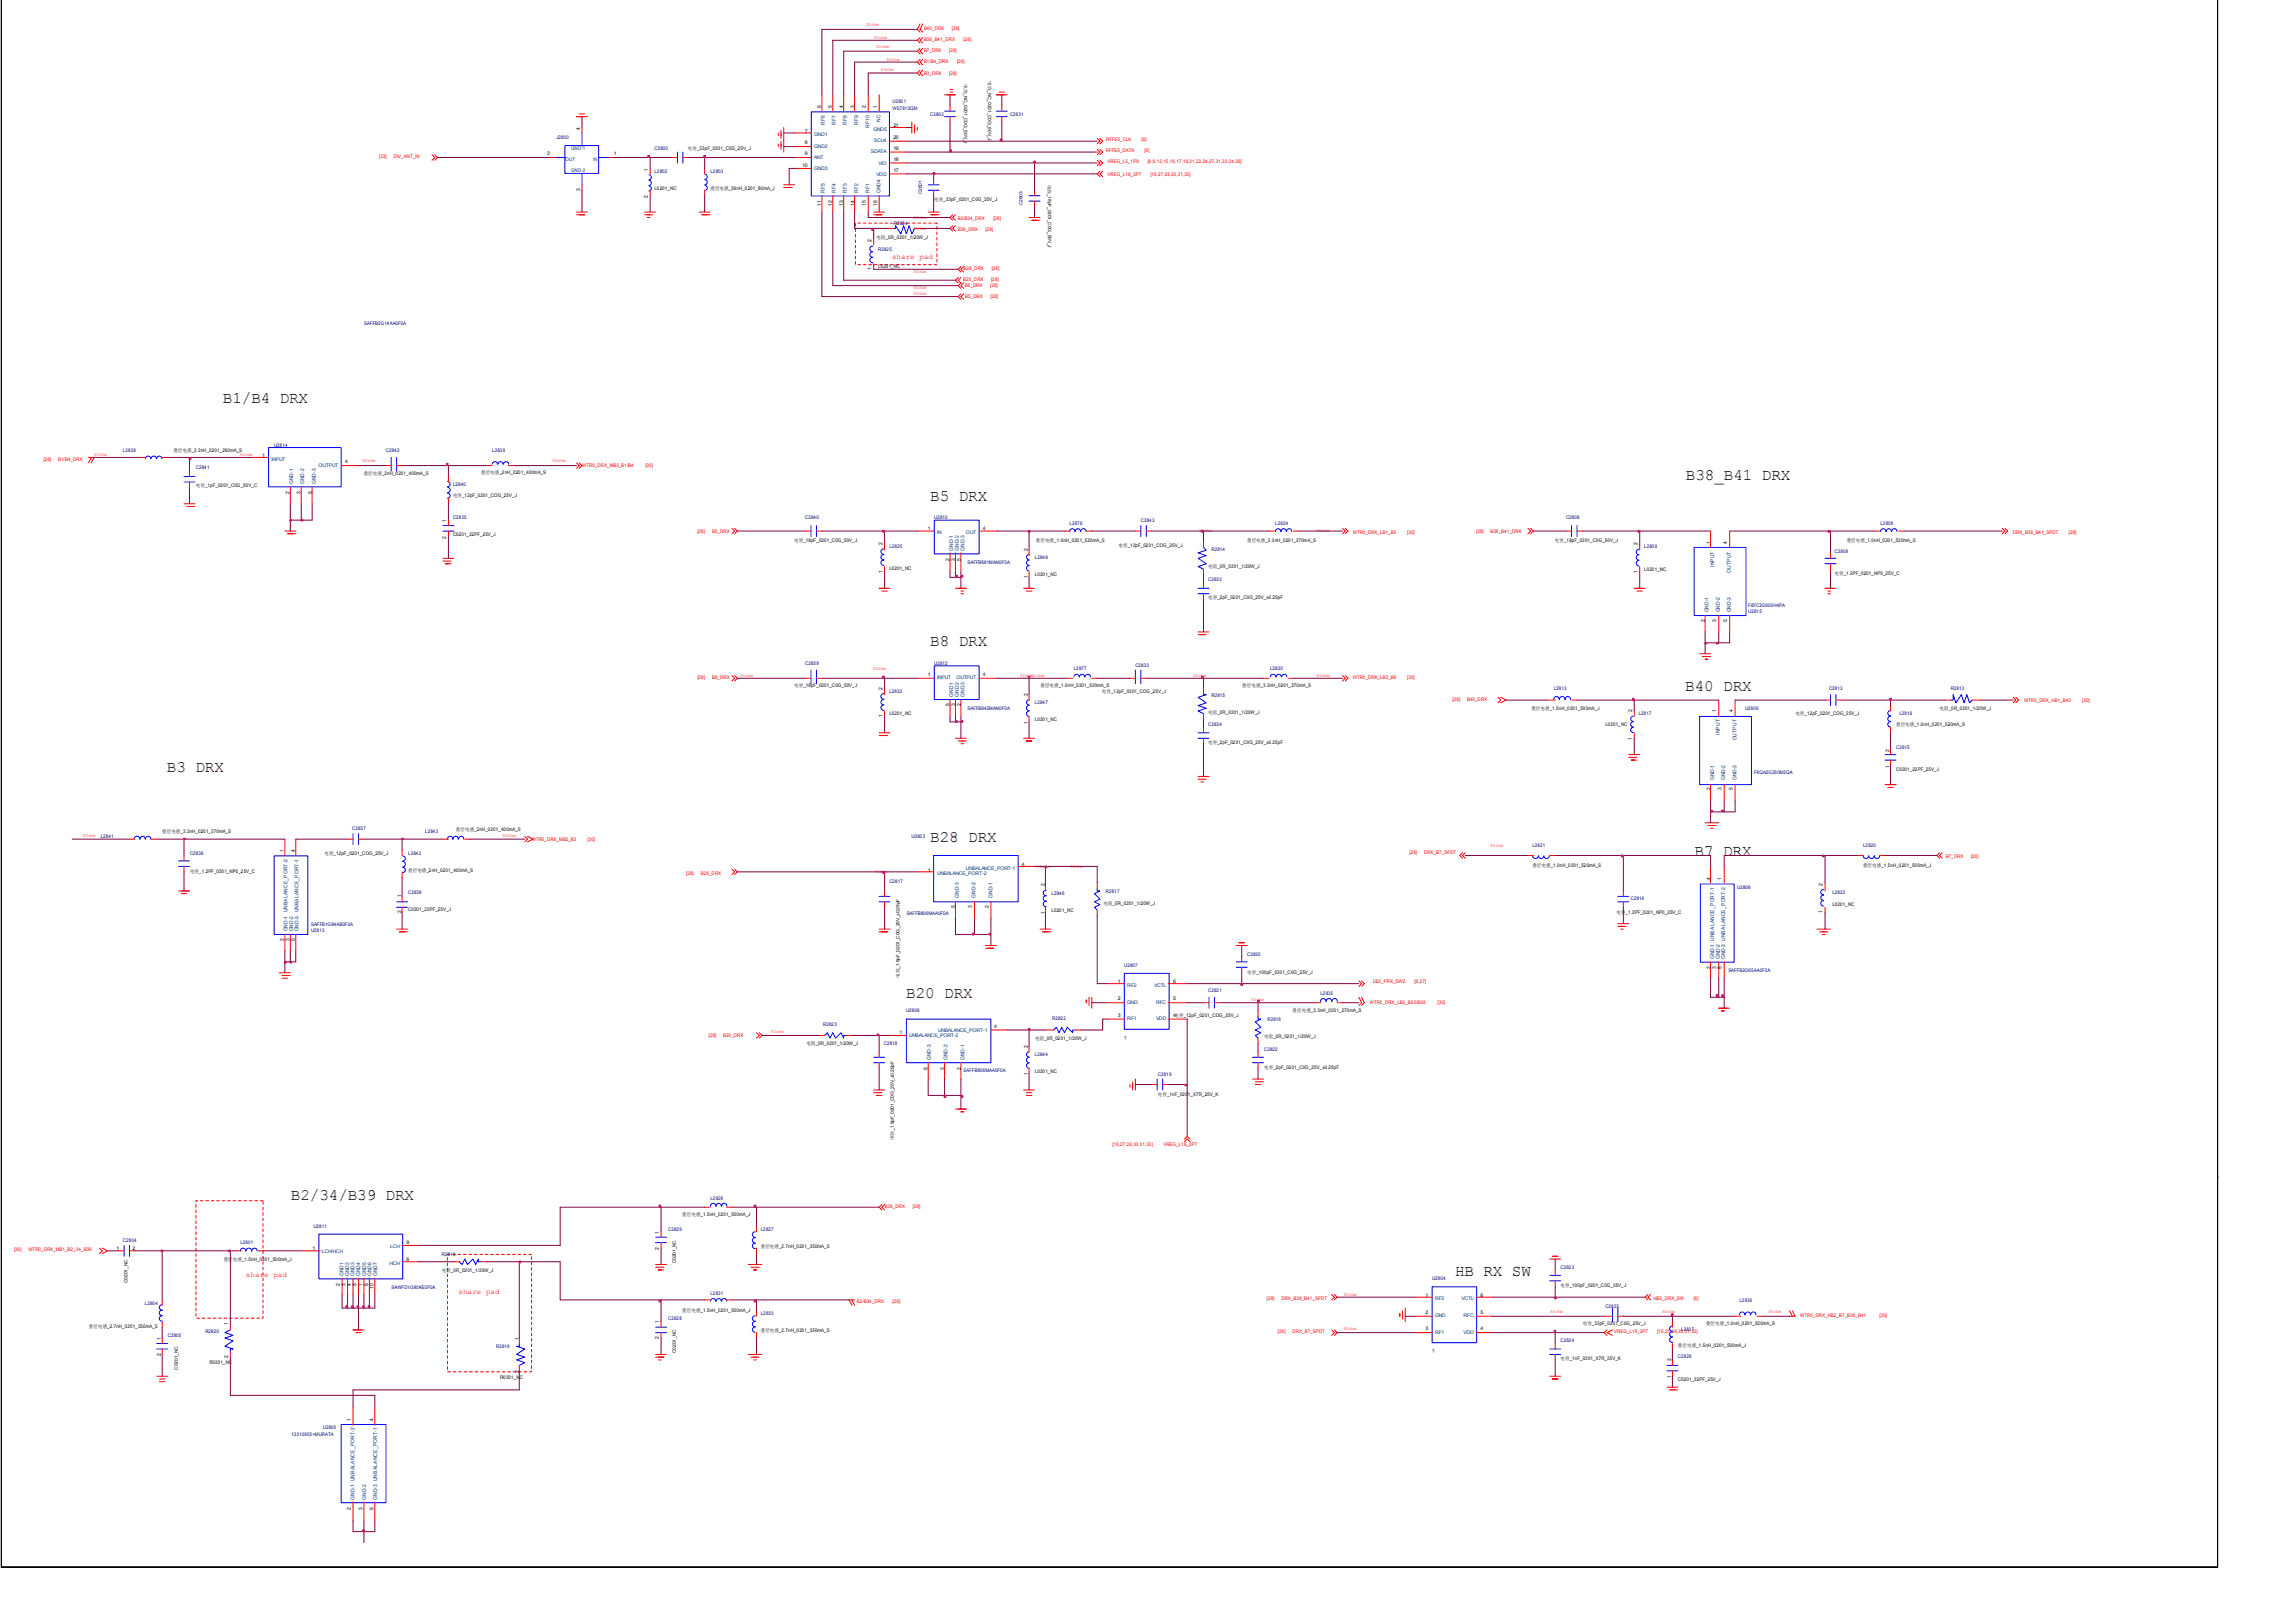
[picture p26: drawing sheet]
<svg xmlns="http://www.w3.org/2000/svg" width="297mm" height="210mm" viewBox="0 0 297 210" stroke-linecap="round" stroke-linejoin="round" font-family="sans-serif">
<defs><g id="words">
<g font-size="2.1">
<text x="28.8" y="52.2">B1/B4 DRX</text>
<text x="120.4" y="64.8">B5 DRX</text>
<text x="218.2" y="62.1">B38_B41 DRX</text>
<text x="120.4" y="83.6">B8 DRX</text>
<text x="218.1" y="89.4">B40 DRX</text>
<text x="21.6" y="99.9">B3 DRX</text>
<text x="120.4" y="109">B28 DRX</text>
<text x="219.3" y="110.7">B7 DRX</text>
<text x="117.3" y="129.2">B20 DRX</text>
<text x="37.6" y="155.2">B2/34/B39 DRX</text>
<text x="188.3" y="165.1">HB RX SW</text>
</g>
<g font-size="1" fill="#f00">
<text x="115.4" y="33.5">share pad</text>
<text x="31.8" y="165.3">share pad</text>
<text x="59.3" y="167.4">share pad</text>
</g>
<g font-size=".7">
<text x="75.1" y="16.8" transform="rotate(-90 75.1 16.8)">4</text>
<text x="106.3" y="14" transform="rotate(-90 106.3 14)">6</text>
<text x="107.7" y="14" transform="rotate(-90 107.7 14)">5</text>
<text x="109.1" y="14" transform="rotate(-90 109.1 14)">4</text>
<text x="110.6" y="14" transform="rotate(-90 110.6 14)">3</text>
<text x="112.1" y="14" transform="rotate(-90 112.1 14)">2</text>
<text x="113.5" y="14" transform="rotate(-90 113.5 14)">1</text>
<text x="83.8" y="22.1" transform="rotate(-90 83.8 22.1)">1</text>
<text x="75.1" y="24.8" transform="rotate(-90 75.1 24.8)">3</text>
<text x="83.8" y="25.7" transform="rotate(-90 83.8 25.7)">2</text>
<text x="106.3" y="26.6" transform="rotate(-90 106.3 26.6)">11</text>
<text x="107.7" y="26.6" transform="rotate(-90 107.7 26.6)">12</text>
<text x="109.1" y="26.6" transform="rotate(-90 109.1 26.6)">13</text>
<text x="110.6" y="26.6" transform="rotate(-90 110.6 26.6)">14</text>
<text x="112.1" y="26.6" transform="rotate(-90 112.1 26.6)">15</text>
<text x="113.5" y="26.6" transform="rotate(-90 113.5 26.6)">16</text>
<text x="112.8" y="34.9" transform="rotate(-90 112.8 34.9)">1</text>
<text x="112.8" y="31.3" transform="rotate(-90 112.8 31.3)">2</text>
<text x="37.5" y="63.9" transform="rotate(-90 37.5 63.9)">2</text>
<text x="38.9" y="63.9" transform="rotate(-90 38.9 63.9)">3</text>
<text x="40.4" y="63.9" transform="rotate(-90 40.4 63.9)">5</text>
<text x="57.7" y="69.7" transform="rotate(-90 57.7 69.7)">2</text>
<text x="57.7" y="67.5" transform="rotate(-90 57.7 67.5)">1</text>
<text x="114.2" y="70.5" transform="rotate(-90 114.2 70.5)">2</text>
<text x="133" y="71.2" transform="rotate(-90 133 71.2)">2</text>
<text x="211.9" y="70.6" transform="rotate(-90 211.9 70.6)">2</text>
<text x="221.4" y="70.4" transform="rotate(-90 221.4 70.4)">1</text>
<text x="223.5" y="70.4" transform="rotate(-90 223.5 70.4)">4</text>
<text x="114.2" y="74.1" transform="rotate(-90 114.2 74.1)">1</text>
<text x="122.9" y="72.6" transform="rotate(-90 122.9 72.6)">2</text>
<text x="123.6" y="72.6" transform="rotate(-90 123.6 72.6)">3</text>
<text x="124.3" y="72.6" transform="rotate(-90 124.3 72.6)">5</text>
<text x="133" y="74.8" transform="rotate(-90 133 74.8)">1</text>
<text x="211.9" y="74.2" transform="rotate(-90 211.9 74.2)">1</text>
<text x="220.6" y="80.5" transform="rotate(-90 220.6 80.5)">2</text>
<text x="222.1" y="80.5" transform="rotate(-90 222.1 80.5)">3</text>
<text x="223.5" y="80.5" transform="rotate(-90 223.5 80.5)">5</text>
<text x="114.2" y="89.2" transform="rotate(-90 114.2 89.2)">2</text>
<text x="114.2" y="92.8" transform="rotate(-90 114.2 92.8)">1</text>
<text x="122.9" y="91.4" transform="rotate(-90 122.9 91.4)">5</text>
<text x="123.6" y="91.4" transform="rotate(-90 123.6 91.4)">3</text>
<text x="124.3" y="91.4" transform="rotate(-90 124.3 91.4)">2</text>
<text x="133" y="93.6" transform="rotate(-90 133 93.6)">1</text>
<text x="133" y="90" transform="rotate(-90 133 90)">2</text>
<text x="211.2" y="95.7" transform="rotate(-90 211.2 95.7)">1</text>
<text x="211.2" y="92.2" transform="rotate(-90 211.2 92.2)">2</text>
<text x="222.1" y="92.2" transform="rotate(-90 222.1 92.2)">1</text>
<text x="224.2" y="92.2" transform="rotate(-90 224.2 92.2)">4</text>
<text x="244.5" y="99.4" transform="rotate(-90 244.5 99.4)">1</text>
<text x="244.5" y="97.2" transform="rotate(-90 244.5 97.2)">2</text>
<text x="221.4" y="102.2" transform="rotate(-90 221.4 102.2)">2</text>
<text x="222.8" y="102.2" transform="rotate(-90 222.8 102.2)">3</text>
<text x="224.2" y="102.2" transform="rotate(-90 224.2 102.2)">5</text>
<text x="36.7" y="110.2" transform="rotate(-90 36.7 110.2)">1</text>
<text x="38.2" y="110.2" transform="rotate(-90 38.2 110.2)">4</text>
<text x="221.4" y="113.9" transform="rotate(-90 221.4 113.9)">4</text>
<text x="222.8" y="113.9" transform="rotate(-90 222.8 113.9)">1</text>
<text x="51.9" y="118.2" transform="rotate(-90 51.9 118.2)">2</text>
<text x="51.9" y="116" transform="rotate(-90 51.9 116)">1</text>
<text x="123.6" y="117.4" transform="rotate(-90 123.6 117.4)">5</text>
<text x="125.8" y="117.4" transform="rotate(-90 125.8 117.4)">3</text>
<text x="128" y="117.4" transform="rotate(-90 128 117.4)">2</text>
<text x="135.2" y="118.2" transform="rotate(-90 135.2 118.2)">1</text>
<text x="135.2" y="114.7" transform="rotate(-90 135.2 114.7)">2</text>
<text x="235.8" y="118.2" transform="rotate(-90 235.8 118.2)">1</text>
<text x="235.8" y="114.6" transform="rotate(-90 235.8 114.6)">2</text>
<text x="36.7" y="121.8" transform="rotate(-90 36.7 121.8)">2</text>
<text x="37.5" y="121.8" transform="rotate(-90 37.5 121.8)">3</text>
<text x="38.2" y="121.8" transform="rotate(-90 38.2 121.8)">5</text>
<text x="221.4" y="125.4" transform="rotate(-90 221.4 125.4)">2</text>
<text x="222.1" y="125.4" transform="rotate(-90 222.1 125.4)">3</text>
<text x="222.8" y="125.4" transform="rotate(-90 222.8 125.4)">5</text>
<text x="133" y="135.6" transform="rotate(-90 133 135.6)">2</text>
<text x="120" y="138.4" transform="rotate(-90 120 138.4)">5</text>
<text x="122.2" y="138.4" transform="rotate(-90 122.2 138.4)">3</text>
<text x="124.3" y="138.4" transform="rotate(-90 124.3 138.4)">2</text>
<text x="133" y="139.1" transform="rotate(-90 133 139.1)">1</text>
<text x="85.3" y="161.8" transform="rotate(-90 85.3 161.8)">2</text>
<text x="85.3" y="159.6" transform="rotate(-90 85.3 159.6)">1</text>
<text x="44" y="166.4" transform="rotate(-90 44 166.4)">2</text>
<text x="44.7" y="166.4" transform="rotate(-90 44.7 166.4)">3</text>
<text x="45.4" y="166.4" transform="rotate(-90 45.4 166.4)">4</text>
<text x="46.1" y="166.4" transform="rotate(-90 46.1 166.4)">5</text>
<text x="46.9" y="166.4" transform="rotate(-90 46.9 166.4)">7</text>
<text x="47.6" y="166.4" transform="rotate(-90 47.6 166.4)">8</text>
<text x="48.3" y="166.8" transform="rotate(-90 48.3 166.8)">10</text>
<text x="20.8" y="173.4" transform="rotate(-90 20.8 173.4)">1</text>
<text x="29.5" y="171.4" transform="rotate(-90 29.5 171.4)">1</text>
<text x="67.1" y="173.4" transform="rotate(-90 67.1 173.4)">1</text>
<text x="85.3" y="173.3" transform="rotate(-90 85.3 173.3)">2</text>
<text x="85.3" y="171.2" transform="rotate(-90 85.3 171.2)">1</text>
<text x="20.8" y="175.5" transform="rotate(-90 20.8 175.5)">2</text>
<text x="29.5" y="175.7" transform="rotate(-90 29.5 175.7)">2</text>
<text x="67.1" y="177.7" transform="rotate(-90 67.1 177.7)">2</text>
<text x="216.3" y="178.3" transform="rotate(-90 216.3 178.3)">1</text>
<text x="216.3" y="176.1" transform="rotate(-90 216.3 176.1)">2</text>
<text x="45.4" y="183.8" transform="rotate(-90 45.4 183.8)">1</text>
<text x="48.3" y="183.8" transform="rotate(-90 48.3 183.8)">4</text>
<text x="45.4" y="195.3" transform="rotate(-90 45.4 195.3)">2</text>
<text x="46.9" y="195.3" transform="rotate(-90 46.9 195.3)">3</text>
<text x="48.3" y="195.3" transform="rotate(-90 48.3 195.3)">5</text>
</g>
<g font-size=".7" fill="#004080">
<text x="106.7" y="16.1" transform="rotate(-90 106.7 16.1)">RF6</text>
<text x="108.2" y="16.1" transform="rotate(-90 108.2 16.1)">RF7</text>
<text x="109.6" y="16.1" transform="rotate(-90 109.6 16.1)">RF8</text>
<text x="111" y="16.1" transform="rotate(-90 111 16.1)">RF9</text>
<text x="112.5" y="16.5" transform="rotate(-90 112.5 16.5)">RF10</text>
<text x="114" y="15.8" transform="rotate(-90 114 15.8)">NC</text>
<text x="106.7" y="25" transform="rotate(-90 106.7 25)">RF5</text>
<text x="108.2" y="25" transform="rotate(-90 108.2 25)">RF4</text>
<text x="109.6" y="25" transform="rotate(-90 109.6 25)">RF3</text>
<text x="111" y="25" transform="rotate(-90 111 25)">RF2</text>
<text x="112.5" y="25" transform="rotate(-90 112.5 25)">RF1</text>
<text x="114" y="25" transform="rotate(-90 114 25)">GND4</text>
<text x="37.9" y="62.6" transform="rotate(-90 37.9 62.6)">GND-1</text>
<text x="39.4" y="62.6" transform="rotate(-90 39.4 62.6)">GND-2</text>
<text x="40.9" y="62.6" transform="rotate(-90 40.9 62.6)">GND-3</text>
<text x="123.4" y="71.3" transform="rotate(-90 123.4 71.3)">GND-1</text>
<text x="124.1" y="71.3" transform="rotate(-90 124.1 71.3)">GND-2</text>
<text x="124.8" y="71.3" transform="rotate(-90 124.8 71.3)">GND-3</text>
<text x="221.8" y="73.3" transform="rotate(-90 221.8 73.3)">INPUT</text>
<text x="224" y="74.1" transform="rotate(-90 224 74.1)">OUTPUT</text>
<text x="221.1" y="79.2" transform="rotate(-90 221.1 79.2)">GND-1</text>
<text x="222.5" y="79.2" transform="rotate(-90 222.5 79.2)">GND-2</text>
<text x="224" y="79.2" transform="rotate(-90 224 79.2)">GND-3</text>
<text x="123.4" y="90.1" transform="rotate(-90 123.4 90.1)">GND1</text>
<text x="124.1" y="90.1" transform="rotate(-90 124.1 90.1)">GND2</text>
<text x="124.8" y="90.1" transform="rotate(-90 124.8 90.1)">GND3</text>
<text x="222.5" y="95" transform="rotate(-90 222.5 95)">INPUT</text>
<text x="224.7" y="95.8" transform="rotate(-90 224.7 95.8)">OUTPUT</text>
<text x="221.8" y="101" transform="rotate(-90 221.8 101)">GND-1</text>
<text x="223.3" y="101" transform="rotate(-90 223.3 101)">GND-2</text>
<text x="224.7" y="101" transform="rotate(-90 224.7 101)">GND-3</text>
<text x="124.1" y="116.2" transform="rotate(-90 124.1 116.2)">GND-3</text>
<text x="126.2" y="116.2" transform="rotate(-90 126.2 116.2)">GND-2</text>
<text x="128.4" y="116.2" transform="rotate(-90 128.4 116.2)">GND-1</text>
<text x="37.2" y="120.5" transform="rotate(-90 37.2 120.5)">GND-1 UNBALANCE_PORT-2</text>
<text x="37.9" y="120.5" transform="rotate(-90 37.9 120.5)">GND-2</text>
<text x="38.7" y="120.5" transform="rotate(-90 38.7 120.5)">GND-3 UNBALANCE_PORT-1</text>
<text x="221.8" y="124.1" transform="rotate(-90 221.8 124.1)">GND-1 UNBALANCE_PORT-1</text>
<text x="222.5" y="124.1" transform="rotate(-90 222.5 124.1)">GND-2</text>
<text x="223.3" y="124.1" transform="rotate(-90 223.3 124.1)">GND-3 UNBALANCE_PORT-2</text>
<text x="120.5" y="137.2" transform="rotate(-90 120.5 137.2)">GND-3</text>
<text x="122.6" y="137.2" transform="rotate(-90 122.6 137.2)">GND-2</text>
<text x="124.8" y="137.2" transform="rotate(-90 124.8 137.2)">GND-1</text>
<text x="44.4" y="165.1" transform="rotate(-90 44.4 165.1)">GND1</text>
<text x="45.2" y="165.1" transform="rotate(-90 45.2 165.1)">GND2</text>
<text x="45.9" y="165.1" transform="rotate(-90 45.9 165.1)">GND3</text>
<text x="46.6" y="165.1" transform="rotate(-90 46.6 165.1)">GND4</text>
<text x="47.4" y="165.1" transform="rotate(-90 47.4 165.1)">GND5</text>
<text x="48.1" y="165.1" transform="rotate(-90 48.1 165.1)">GND6</text>
<text x="48.8" y="165.1" transform="rotate(-90 48.8 165.1)">GND7</text>
<text x="45.9" y="194.1" transform="rotate(-90 45.9 194.1)">GND-1 UNBALANCE_PORT-2</text>
<text x="47.4" y="194.1" transform="rotate(-90 47.4 194.1)">GND-2</text>
<text x="48.8" y="194.1" transform="rotate(-90 48.8 194.1)">GND-3 UNBALANCE_PORT-1</text>
</g>
<g font-size=".6" fill="#f00">
<text x="112.1" y="3.4">50ohm</text>
<text x="113.1" y="5">50ohm</text>
<text x="119.6" y="3.9">B40_DRX</text>
<text x="119.6" y="5.3">B38_B41_DRX</text>
<text x="123.2" y="3.9">[28]</text>
<text x="124.7" y="5.3">[28]</text>
<text x="113.4" y="6.2">50ohm</text>
<text x="114" y="9.1">50ohm</text>
<text x="114.7" y="7.9">50ohm</text>
<text x="119.6" y="9.7">B3_DRX</text>
<text x="119.6" y="8.2">B1/B4_DRX</text>
<text x="119.6" y="6.7">B7_DRX</text>
<text x="122.8" y="9.7">[28]</text>
<text x="122.8" y="6.7">[28]</text>
<text x="123.9" y="8.2">[28]</text>
<text x="49.1" y="20.5">[33]</text>
<text x="51" y="20.5">DIV_ANT_IN</text>
<text x="143.1" y="19.7">RFFE5_DATA</text>
<text x="143.2" y="18.2">RFFE5_CLK</text>
<text x="143.3" y="22.7">VREG_L18_2P7</text>
<text x="143.3" y="21.1">VREG_L5_1P8</text>
<text x="147.7" y="18.2">[6]</text>
<text x="148.1" y="19.7">[6]</text>
<text x="148.5" y="21.1">[6,9,12,15,16,17,18,21,22,24,27,31,33,34,36]</text>
<text x="148.9" y="22.7">[15,27,28,30,31,33]</text>
<text x="118.2" y="28.3">50ohm</text>
<text x="118.2" y="29.7">50ohm</text>
<text x="123.9" y="28.4">B2/B34_DRX</text>
<text x="123.9" y="29.9">B39_DRX</text>
<text x="127.5" y="29.9">[28]</text>
<text x="128.6" y="28.4">[28]</text>
<text x="118.2" y="35.3">50ohm</text>
<text x="124.7" y="35">B28_DRX</text>
<text x="128.3" y="35">[28]</text>
<text x="118.2" y="38.2">50ohm</text>
<text x="118.2" y="37.4">50ohm</text>
<text x="124.7" y="36.4">B20_DRX</text>
<text x="124.9" y="37.2">B8_DRX</text>
<text x="124.9" y="38.6">B5_DRX</text>
<text x="128.1" y="37.2">[28]</text>
<text x="128.2" y="38.6">[28]</text>
<text x="128.3" y="36.4">[28]</text>
<text x="5.6" y="59.6">[28]</text>
<text x="7.5" y="59.6">B1/B4_DRX</text>
<text x="12.2" y="59.1">50ohm</text>
<text x="31" y="59.1">50ohm</text>
<text x="46.9" y="59.8">50ohm</text>
<text x="71.5" y="59.8">50ohm</text>
<text x="75.3" y="60.4">WTR0_DRX_MB3_B1/B4</text>
<text x="83.5" y="60.4">[30]</text>
<text x="90.2" y="69">[28]</text>
<text x="92.2" y="69">B5_DRX</text>
<text x="155.2" y="68.8">50ohm</text>
<text x="170.4" y="68.8">50ohm</text>
<text x="175.1" y="69.1">WTR0_DRX_LB1_B5</text>
<text x="182.1" y="69.1">[30]</text>
<text x="191" y="69">[28]</text>
<text x="192.9" y="69">B38_B41_DRX</text>
<text x="260.5" y="69.1">DRX_B38_B41_SPDT</text>
<text x="267.7" y="69.1">[28]</text>
<text x="90.2" y="87.8">[28]</text>
<text x="92.2" y="87.8">B8_DRX</text>
<text x="95.8" y="87.6">50ohm</text>
<text x="113" y="86.7">50ohm</text>
<text x="132" y="87.6">50ohm50ohm</text>
<text x="154.4" y="87.6">50ohm</text>
<text x="170.4" y="87.6">50ohm</text>
<text x="175.1" y="87.9">WTR0_DRX_LB3_B8</text>
<text x="182.1" y="87.9">[30]</text>
<text x="188" y="90.7">[28]</text>
<text x="189.8" y="90.7">B40_DRX</text>
<text x="261.9" y="90.8">WTR0_DRX_HB1_B40</text>
<text x="269.5" y="90.8">[30]</text>
<text x="10.7" y="108.2">50ohm</text>
<text x="65" y="108.2">50ohm</text>
<text x="68.8" y="108.9">WTR0_DRX_MB2_B3</text>
<text x="76" y="108.9">[30]</text>
<text x="88.8" y="113.2">[28]</text>
<text x="90.7" y="113.2">B28_DRX</text>
<text x="113.2" y="113">50ohm</text>
<text x="134.2" y="112.3">50ohm</text>
<text x="138.5" y="112.3">50ohm</text>
<text x="182.4" y="110.5">[28]</text>
<text x="184.3" y="110.5">DRX_B7_SPDT</text>
<text x="192.9" y="109.6">50ohm</text>
<text x="251.8" y="111">B7_DRX</text>
<text x="255.1" y="111">[28]</text>
<text x="161.9" y="129.5">50ohm</text>
<text x="177.3" y="129.9">WTR0_DRX_LB2_B20/B28</text>
<text x="177.7" y="127.1">LB2_PRX_SW2</text>
<text x="183.1" y="127.1">[6,27]</text>
<text x="186" y="129.9">[30]</text>
<text x="91.7" y="134.2">[28]</text>
<text x="93.6" y="134.2">B20_DRX</text>
<text x="99.8" y="133.7">50ohm</text>
<text x="144" y="148.3">[15,27,28,30,31,33]</text>
<text x="150.6" y="148.3">VREG_L18_2P7</text>
<text x="1.8" y="161.9">[30]</text>
<text x="3.7" y="161.9">WTR0_DRX_MB1_B2_34_B39</text>
<text x="114.5" y="156.3">B39_DRX</text>
<text x="118.1" y="156.3">[28]</text>
<text x="173.9" y="167.7">50ohm</text>
<text x="110.9" y="168.6">B2/B34_DRX</text>
<text x="115.5" y="168.6">[28]</text>
<text x="163.9" y="168.2">[28]</text>
<text x="165.4" y="172.5">[28]</text>
<text x="165.8" y="168.2">DRX_B38_B41_SPDT</text>
<text x="167.3" y="172.5">DRX_B7_SPDT</text>
<text x="173.8" y="172">50ohm</text>
<text x="200.6" y="169.9">50ohm</text>
<text x="208.9" y="172.5">VREG_L18_2P7</text>
<text x="214" y="168.2">HB2_DRX_SW</text>
<text x="214.5" y="172.5">[15,27,28,30,31,33]</text>
<text x="215.1" y="169.9">50ohm</text>
<text x="219.2" y="168.2">[6]</text>
<text x="228.8" y="169.9">50ohm</text>
<text x="233" y="170.4">WTR0_DRX_HB2_B7_B38_B41</text>
<text x="243.2" y="170.4">[30]</text>
</g>
<g font-size=".6">
<text x="124.8" y="10.9" transform="rotate(90 124.8 10.9)">电容_NC_0201_C0G_50V_J</text>
<text x="127.9" y="10.5" transform="rotate(90 127.9 10.5)">电容_NC_0201_C0G_50V_J</text>
<text x="104.1" y="17.2">7</text>
<text x="115.6" y="17.9">20</text>
<text x="115.6" y="16.5">21</text>
<text x="70.8" y="20.1">2</text>
<text x="79.4" y="20.1">1</text>
<text x="89" y="19.4">电容_33pF_0201_C0G_25V_J</text>
<text x="103.8" y="21.5">10</text>
<text x="104.1" y="18.7">8</text>
<text x="104.1" y="20.1">9</text>
<text x="115.6" y="22.3">17</text>
<text x="115.6" y="20.8">18</text>
<text x="115.6" y="19.4">19</text>
<text x="135.6" y="23.9" transform="rotate(90 135.6 23.9)">电容_18pF_0201_C0G_50V_J</text>
<text x="84.7" y="24.6">L0201_NC</text>
<text x="91.9" y="24.6">叠层电感_39nH_0201_80mA_J</text>
<text x="120.9" y="26">电容_33pF_0201_C0G_25V_J</text>
<text x="113.4" y="31">电阻_0R_0201_1/20W_J</text>
<text x="113.7" y="34.6">L0201_NC</text>
<text x="22.4" y="58.5">叠层电感_2.2nH_0201_290mA_S</text>
<text x="33.9" y="59.2">1</text>
<text x="44.7" y="59.9">4</text>
<text x="25.4" y="63">电容_1pF_0201_C0G_50V_C</text>
<text x="47.1" y="61.5">叠层电感_2nH_0201_400mA_S</text>
<text x="58.6" y="64.3">电容_12pF_0201_COG_25V_J</text>
<text x="62.3" y="61.4">叠层电感_2nH_0201_400mA_S</text>
<text x="58.6" y="69.4">C0201_22PF_25V_J</text>
<text x="102.8" y="70.1">电容_18pF_0201_C0G_50V_J</text>
<text x="120.1" y="68.6">1</text>
<text x="127.2" y="68.6">4</text>
<text x="134.1" y="70.1">叠层电感_1.0nH_0201_520mA_S</text>
<text x="144.8" y="70.8">电容_12pF_0201_COG_25V_J</text>
<text x="161.4" y="70.1">叠层电感_3.3nH_0201_270mA_S</text>
<text x="201.2" y="70.1">电容_18pF_0201_C0G_50V_J</text>
<text x="239" y="70.1">叠层电感_1.0nH_0201_520mA_S</text>
<text x="115.1" y="73.8">L0201_NC</text>
<text x="133.9" y="74.5">L0201_NC</text>
<text x="156.4" y="73.5">电阻_0R_0201_1/20W_J</text>
<text x="156.4" y="77.5">电容_2pF_0201_C0G_25V_±0.25pF</text>
<text x="212.8" y="73.9">L0201_NC</text>
<text x="237.4" y="74.4">电容_1.2PF_0201_NP0_25V_C</text>
<text x="102.8" y="88.9">电容_18pF_0201_C0G_50V_J</text>
<text x="120.1" y="87.4">1</text>
<text x="127.2" y="87.4">4</text>
<text x="134.6" y="88.9">叠层电感_1.0nH_0201_520mA_S</text>
<text x="142.6" y="89.6">电容_12pF_0201_COG_25V_J</text>
<text x="160.8" y="88.9">叠层电感_3.3nH_0201_270mA_S</text>
<text x="115.1" y="92.5">L0201_NC</text>
<text x="133.9" y="93.3">L0201_NC</text>
<text x="156.4" y="92.3">电阻_0R_0201_1/20W_J</text>
<text x="198.2" y="91.8">叠层电感_1.5nH_0201_500mA_J</text>
<text x="207.8" y="94">L0201_NC</text>
<text x="232.3" y="92.5">电容_12pF_0201_COG_25V_J</text>
<text x="245.4" y="94">叠层电感_1.0nH_0201_520mA_S</text>
<text x="251" y="91.8">电阻_0R_0201_1/20W_J</text>
<text x="156.4" y="96.3">电容_2pF_0201_C0G_25V_±0.25pF</text>
<text x="245.4" y="99.8">C0201_22PF_25V_J</text>
<text x="21" y="107.7">叠层电感_3.3nH_0201_270mA_S</text>
<text x="59" y="107.5">叠层电感_2nH_0201_400mA_S</text>
<text x="24.6" y="112.9">电容_1.2PF_0201_NP0_25V_C</text>
<text x="42" y="110.6">电容_12pF_0201_COG_25V_J</text>
<text x="52.8" y="112.8">叠层电感_2nH_0201_400mA_S</text>
<text x="120.1" y="112.8">1</text>
<text x="132.2" y="112.1">4</text>
<text x="198.3" y="112.1">叠层电感_1.0nH_0201_520mA_S</text>
<text x="241.1" y="112.1">叠层电感_1.5nH_0201_500mA_J</text>
<text x="52.8" y="117.9">C0201_22PF_25V_J</text>
<text x="136.1" y="117.9">L0201_NC</text>
<text x="142.8" y="117.1">电阻_0R_0201_1/20W_J</text>
<text x="209.2" y="118.2">电容_1.2PF_0201_NP0_25V_C</text>
<text x="237.1" y="117.2">L0201_NC</text>
<text x="161.4" y="126">电容_100pF_0201_C0G_25V_J</text>
<text x="116.4" y="126.5" transform="rotate(-90 116.4 126.5)">电容_1.8pF_0201_C0G_25V_±0.25pF</text>
<text x="144.7" y="127.3">1</text>
<text x="144.7" y="129.4">2</text>
<text x="144.7" y="131.6">3</text>
<text x="151.8" y="131.6">4电容_12pF_0201_COG_25V_J</text>
<text x="151.8" y="129.4">5</text>
<text x="151.8" y="127.3">6</text>
<text x="167.3" y="130.9">叠层电感_3.3nH_0201_270mA_S</text>
<text x="104.4" y="135.3">电阻_0R_0201_1/20W_J</text>
<text x="116.4" y="133.8">1</text>
<text x="128.7" y="133">4</text>
<text x="134" y="134.5">电阻_0R_0201_1/20W_J</text>
<text x="163.6" y="134.3">电阻_0R_0201_1/20W_J</text>
<text x="133.9" y="138.9">L0201_NC</text>
<text x="149.8" y="141.8">电容_1nF_0201_X7R_25V_K</text>
<text x="163.6" y="138.3">电容_2pF_0201_C0G_25V_±0.25pF</text>
<text x="115.7" y="147.5" transform="rotate(-90 115.7 147.5)">电容_1.8pF_0201_C0G_25V_±0.25pF</text>
<text x="15.1" y="161.7">1</text>
<text x="17.1" y="161.7">2</text>
<text x="40.4" y="161.7">1</text>
<text x="52.6" y="161">9</text>
<text x="88.3" y="157.4">叠层电感_1.5nH_0201_500mA_J</text>
<text x="98.5" y="161.5">叠层电感_2.7nH_0201_350mA_S</text>
<text x="16.5" y="166" transform="rotate(-90 16.5 166)">C0201_NC</text>
<text x="29" y="163.2">叠层电感_1.5nH_0201_500mA_J</text>
<text x="52.6" y="163.2">6</text>
<text x="57.2" y="164.6">电阻_0R_0201_1/20W_J</text>
<text x="87.5" y="163.4" transform="rotate(-90 87.5 163.4)">C0201_NC</text>
<text x="184.5" y="167.8">1</text>
<text x="191.6" y="167.8">6</text>
<text x="201.9" y="166.5">电容_100pF_0201_C0G_25V_J</text>
<text x="11.5" y="171.9">叠层电感_2.7nH_0201_350mA_S</text>
<text x="88.3" y="169.7">叠层电感_1.5nH_0201_500mA_J</text>
<text x="98.5" y="172.3">叠层电感_2.7nH_0201_350mA_S</text>
<text x="184.5" y="172.1">3</text>
<text x="184.5" y="170">2</text>
<text x="191.6" y="172.1">4</text>
<text x="191.6" y="170">5</text>
<text x="204.8" y="171.4">电容_33pF_0201_C0G_25V_J</text>
<text x="220.8" y="171.4">叠层电感_1.0nH_0201_520mA_S</text>
<text x="23" y="177.2" transform="rotate(-90 23 177.2)">C0201_NC</text>
<text x="27.1" y="176.5">R0201_NC</text>
<text x="64.7" y="178.4">R0201_NC</text>
<text x="87.5" y="175" transform="rotate(-90 87.5 175)">C0201_NC</text>
<text x="201.9" y="175.9">电容_1nF_0201_X7R_25V_K</text>
<text x="217.1" y="174.3">叠层电感_1.5nH_0201_500mA_J</text>
<text x="217.1" y="178.7">C0201_22PF_25V_J</text>
</g>
<g font-size=".6" fill="#000080">
<text x="72" y="17.9">J2800</text>
<text x="115.5" y="13.3">U2801</text>
<text x="115.5" y="14.2">WS7810QM</text>
<text x="120.4" y="15.1">C2802</text>
<text x="130.7" y="15.1">C2831</text>
<text x="84.7" y="22.4">L2802</text>
<text x="84.7" y="19.4">C2800</text>
<text x="91.9" y="22.4">L2803</text>
<text x="115.7" y="29.1">R2824</text>
<text x="119.3" y="25.1" transform="rotate(-90 119.3 25.1)">C2801</text>
<text x="132.3" y="26.6" transform="rotate(-90 132.3 26.6)">C2803</text>
<text x="113.7" y="32.4">R2825</text>
<text x="47.1" y="42.1">SAFFB2G14AA0F0A</text>
<text x="15.9" y="58.5">L2838</text>
<text x="35.5" y="57.8">U2814</text>
<text x="49.9" y="58.5">C2842</text>
<text x="63.7" y="58.5">L2839</text>
<text x="25.4" y="60.7">C2841</text>
<text x="58.6" y="62.9">L2840</text>
<text x="58.6" y="67.2">C2835</text>
<text x="104.2" y="67.2">C2840</text>
<text x="115.1" y="70.9">L2825</text>
<text x="120.9" y="67.2">U2810</text>
<text x="138.4" y="67.9">L2876</text>
<text x="147.6" y="67.6">C2843</text>
<text x="156.8" y="71.3">R2814</text>
<text x="165" y="67.9">L2824</text>
<text x="202.7" y="67.2">C2808</text>
<text x="212.8" y="71">L2809</text>
<text x="237.4" y="71.5">C2809</text>
<text x="243.4" y="67.9">L2808</text>
<text x="125.2" y="73">SAFFB881MAN0F0A</text>
<text x="133.9" y="72.3">L2849</text>
<text x="156.4" y="75.1">C2832</text>
<text x="226.3" y="79.3">U2815</text>
<text x="226.3" y="78.5">F6FC2G600H4PA</text>
<text x="104.2" y="86">C2839</text>
<text x="115.1" y="89.6">L2832</text>
<text x="120.9" y="86">U2812</text>
<text x="139" y="86.7">L2877</text>
<text x="146.9" y="86.4">C2833</text>
<text x="164.4" y="86.7">L2830</text>
<text x="201.1" y="89.3">L2813</text>
<text x="236.7" y="89.3">C2813</text>
<text x="252.5" y="89.3">R2813</text>
<text x="125.2" y="91.8">SAFFB942MAN0F0A</text>
<text x="133.9" y="91.1">L2847</text>
<text x="156.4" y="94">C2834</text>
<text x="156.8" y="90.1">R2815</text>
<text x="212.1" y="92.5">L2817</text>
<text x="225.8" y="91.8">U2809</text>
<text x="245.8" y="92.5">L2819</text>
<text x="227" y="100.2">F6QA2G350M2QA</text>
<text x="245.4" y="96.9">C2815</text>
<text x="45.6" y="107.4">C2837</text>
<text x="55" y="107.7">L2843</text>
<text x="13" y="108.5">L2841</text>
<text x="24.6" y="110.6">C2836</text>
<text x="52.8" y="110.6">L2842</text>
<text x="118" y="108.5">U2803</text>
<text x="198.3" y="109.6">L2821</text>
<text x="241.1" y="109.6">L2820</text>
<text x="40.3" y="119.8">SAFFB1G84AB0F0A</text>
<text x="52.8" y="115.7">C2838</text>
<text x="115.1" y="114.3">C2817</text>
<text x="117.3" y="118.4">SAFFB806MAA0F0A</text>
<text x="136.1" y="115.8">L2846</text>
<text x="143.1" y="115.5">R2817</text>
<text x="211.1" y="116.4">C2816</text>
<text x="224.8" y="115">U2808</text>
<text x="237.1" y="115.7">L2822</text>
<text x="40.3" y="120.6">U2813</text>
<text x="145.5" y="125.1">U2807</text>
<text x="161.4" y="123.7">C2820</text>
<text x="223.7" y="125.8">SAFFB2G65AA0F0A</text>
<text x="117.3" y="130.9">U2806</text>
<text x="136.2" y="132">R2822</text>
<text x="156.4" y="128.4">C2821</text>
<text x="170.9" y="128.7">L2835</text>
<text x="106.5" y="132.7">R2823</text>
<text x="114.4" y="135.3">C2818</text>
<text x="133.9" y="136.7">L2844</text>
<text x="145.5" y="134.5">?</text>
<text x="163.6" y="136">C2822</text>
<text x="164" y="132.1">R2816</text>
<text x="124.7" y="138.8">SAFFB806MAA0F0A</text>
<text x="149.8" y="139.2">C2819</text>
<text x="91.9" y="155.2">L2826</text>
<text x="15.9" y="160.7">C2804</text>
<text x="31.1" y="161">L2801</text>
<text x="40.6" y="158.8">U2811</text>
<text x="86.5" y="159.3">C2829</text>
<text x="98.5" y="159.3">L2827</text>
<text x="50.7" y="166.8">SAWFD1G90KE0F0A</text>
<text x="57.2" y="162.5">R2818</text>
<text x="91.9" y="167.5">L2831</text>
<text x="185.3" y="165.7">U2804</text>
<text x="202" y="164.2">C2823</text>
<text x="18.8" y="168.9">L2804</text>
<text x="21.7" y="173">C2805</text>
<text x="26.6" y="172.5">R2820</text>
<text x="86.5" y="170.9">C2828</text>
<text x="98.5" y="170.1">L2833</text>
<text x="202" y="173.6">C2824</text>
<text x="207.8" y="169.2">C2825</text>
<text x="217.6" y="172.2">L2837</text>
<text x="225.1" y="168.5">L2836</text>
<text x="64.2" y="174.5">R2819</text>
<text x="185.3" y="175">?</text>
<text x="217.1" y="175.8">C2826</text>
<text x="37.7" y="185.8">13010603+MURATA</text>
<text x="41.8" y="184.9">U2805</text>
</g>
<g font-size=".6" fill="#004080">
<text x="105.4" y="17.7">GND1</text>
<text x="113" y="16.9">GND5</text>
<text x="73.2" y="20.9">OUT</text>
<text x="73.9" y="22.3">GND-2</text>
<text x="73.9" y="19.4">GND-1</text>
<text x="76.7" y="20.9">IN</text>
<text x="105.4" y="19.1">GND2</text>
<text x="105.4" y="22">GND3</text>
<text x="105.4" y="20.6">ANT</text>
<text x="112.7" y="19.9">SDATA</text>
<text x="113.1" y="18.4">SCLK</text>
<text x="113.4" y="22.7">VDD</text>
<text x="113.7" y="21.3">VIO</text>
<text x="35.1" y="59.6">INPUT</text>
<text x="41.2" y="60.4">OUTPUT</text>
<text x="121.3" y="69.1">IN</text>
<text x="125" y="69.1">OUT</text>
<text x="121.3" y="87.9">INPUT</text>
<text x="123.8" y="87.9">OUTPUT</text>
<text x="121.3" y="113.2">UNBALANCE_PORT-2</text>
<text x="125" y="112.5">UNBALANCE_PORT-1</text>
<text x="145.9" y="127.7">RF2</text>
<text x="145.9" y="129.9">GND</text>
<text x="149.4" y="127.7">VCTL</text>
<text x="149.6" y="129.9">RFC</text>
<text x="117.6" y="134.2">UNBALANCE_PORT-2</text>
<text x="121.4" y="133.5">UNBALANCE_PORT-1</text>
<text x="145.9" y="132">RF1</text>
<text x="149.6" y="132">VDD</text>
<text x="50.5" y="161.4">LCH</text>
<text x="41.7" y="162.2">LCH/HCH</text>
<text x="50.4" y="163.6">HCH</text>
<text x="185.7" y="168.2">RF2</text>
<text x="185.7" y="170.4">GND</text>
<text x="185.7" y="172.6">RF1</text>
<text x="189.1" y="168.2">VCTL</text>
<text x="189.4" y="172.6">VDD</text>
<text x="189.4" y="170.4">RFC</text>
</g>
</g></defs>
<path d="M.2 -.1v202.9h286.8v-202.9" fill="none" stroke="#000" stroke-width=".13"/>
<g fill="#fff">
<path d="M28.7 0h2.3v4.7h-2.3z"/>
<path d="M86 0h2.4v4.7h-2.4z"/>
<path d="M143.4 0h2.4v4.7h-2.4z"/>
<path d="M200.8 0h2.4v4.7h-2.4z"/>
<path d="M258.1 0h2.4v4.7h-2.4z"/>
</g>
<path d="M287 152.3h.1" fill="none" stroke="#000" stroke-width=".13"/>
<path d="M110.7 28.9h10.5v5.3h-10.5zM25.4 155.4h8.6v15.2h-8.6zM57.9 162.3h10.9v15.2h-10.9z" fill="none" stroke="#f00" stroke-width=".13" stroke-dasharray=".4 .4 .4 .4 .4 .4 .4 .4"/>
<g fill="none" stroke="#f00" stroke-width=".13">
<path d="M75 14.7h.7M75.3 14.7h.1M75.3 16.5v.7M75.7 15.1h-1.1h1.4M100.7 17.2v.4M100.7 18.6v.4M101.1 16.9v1M101.1 17.2v.4M101.1 18.3v1M101.1 18.6v.4M101.4 16.5v3.2M102.8 17.2h2.2"/>
<path d="M102.8 19h2.2M106.4 12.3v2.1M107.8 12.3v2.1M109.2 12.3v2.1M110.6 12.3v2.1M112.4 12.3v2.1M113.8 12.3v2.1M115.2 19.7h2.1M115.2 18.3h2.1M115.2 16.5h2.1M118 15.8v1.4M118.4 16.1v1.1"/>
<path d="M118.4 16.5v.4M118.7 16.5v.4M119.1 9.1l-.4 .3 .4 .4M119.1 7.7l-.4 .3 .4 .4M119.1 3.1l-.4 .7 .4 .4M119.1 6.3l-.4 .3 .4 .4M119.1 4.9l-.4 .3 .4 .4M119.4 9.1l-.3 .3 .3 .4M119.4 7.7l-.3 .3 .3 .4M119.4 3.1l-.3 .7 .3 .4M119.4 6.3l-.3 .3 .3 .4M119.4 4.9l-.3 .3 .3 .4"/>
<path d="M122.2 12.3h1.4h-1M122.9 11.9h.4M122.9 11.6h.4M122.9 15.1v.7M122.9 13.7v.7M129.3 11.9h.7M129.6 11.6h.1M129.6 15.1v.7M129.6 13.7v.7M130 12.3h-1.1h1.5M142 17.9l.3 .4-.3 .3M142 19.3l.3 .4-.3 .3"/>
<path d="M142.3 17.9l.4 .4-.4 .3M142.3 19.3l.4 .4-.4 .3M55.9 20l.4 .4-.4 .3M56.3 20l.3 .4-.3 .3M71.1 20.4h.7M74.6 27.4h1.4M74.6 27.8h1.1h-.7M75.3 28.1h.1M75.3 23.9v.7M78.8 20.4h.8M83.4 27.4h1.4M83.4 27.8h1.1"/>
<path d="M83.8 27.8h.3M83.8 28.1h.3M84.1 21.8v.7M84.1 24.6v.7M87 20.4h.7M88.4 20.4h.7M90.5 27.4h1.4M91.2 28.1h.1M91.2 21.8v.7M91.2 24.6v.7M91.5 27.8h-.7h1.1M101.4 23.9h1.4"/>
<path d="M101.4 24.3h1.1h-.7M102.1 24.6h.1M102.8 21.8h2.2M102.8 20.4h2.2M106.4 25.3v2.1M107.8 25.3v2.1M109.2 25.3v2.1M110.6 25.3v2.1M112.4 25.3v2.1M113.1 27.4h1.4M113.1 27.8h1h-.7M113.1 34.1v.7"/>
<path d="M113.1 31v.7M113.4 28.1h.4M113.8 25.3v2.1M114.8 29.6h.7M115.2 22.5h2.1M115.2 21.1h2.1M118.4 29.6h.7M120.1 27.4h1.4M120.8 28.1h.1M120.8 24.6v.7M120.8 23.2v.7M121.2 27.8h-.7h1"/>
<path d="M123.3 27.8l-.4 .3 .4 .4M123.3 29.2l-.4 .4 .4 .3M123.6 27.8l-.3 .3 .3 .4M123.6 29.2l-.3 .4 .3 .3M124 35.9l-.4 .4 .4 .3M124.4 38l-.4 .4 .4 .3M124.4 35.9l-.4 .4 .4 .3-.4 .4 .4 .3M124.4 34.5l-.4 .3 .4 .4M124.7 38l-.3 .4 .3 .3M124.7 36.6l-.3 .4 .3 .3M124.7 34.5l-.3 .3 .3 .4M133.2 28.1h1.4"/>
<path d="M133.9 28.8h.1M133.9 24.6v.7M133.9 26v.7M134.2 28.5h-.7h1.1M142 20.7l.3 .4-.3 .3M142.3 20.7l.4 .4-.4 .3M142.3 22.1l-.3 .4 .3 .4M142.7 22.1l-.4 .4 .4 .4M11.5 59.2h.3M11.8 59.2h.4l-.4 .7M11.8 59.2l-.3 .7M18.2 59.2h.7"/>
<path d="M21 59.2h.7M32.6 59.2h2.1M74.6 59.9l.4 .3-.4 .4M75 59.9l.3 .3-.3 .4M23.8 65.2h1.4M24.2 65.5h1M24.5 65.5h.4M24.5 65.9h.1M24.5 61v.7M24.5 62.4v.7M36.9 68.7h1.4M37.6 69.4h.1"/>
<path d="M37.6 63.1v2.1M37.9 69.1h-.7h1.1M39 63.1v2.1M40.4 63.1v2.1M44.3 60.2h2.1M49.9 60.2h.7M51.3 60.2h.7M57.3 72.2h1.4M57.3 72.6h1.1M58 72.9h-.3h.7M58 67.3v.7M58 68.7v.7"/>
<path d="M58 61.7v.7M58 64.5v.7M63 60.2h.7M65.8 60.2h.7M94.7 68.4l.4 .3-.4 .4M95.1 68.4l.3 .3-.3 .4M104.2 68.7h.8M105.7 68.7h.7M114.1 76.5h.7M114.5 76.8h.1M114.5 73.3v.7M114.5 70.1v1.1"/>
<path d="M114.8 76.1h-1h1.4M118.7 68.7h2.1M122.9 71.5v2.5M123.6 76.1h1.5h-1.1M123.6 71.5v2.5M124.4 76.5h.3M124.4 76.8h.3M124.4 71.5v2.5M126.8 68.7h2.1M132.5 76.1h1.4M132.8 76.1h.7M132.8 76.5h.7"/>
<path d="M133.2 76.8h.1M133.2 74v.7M133.2 71.2v.7M137.8 68.7h.7M140.6 68.7h.7M146.9 68.7h.7M148.3 68.7h.7M155.8 73.7v.7M155.8 70.1v.7M155.8 75.4v.7M155.8 76.8v.7M164.2 68.7h.7"/>
<path d="M167.4 68.7h.7M173.7 68.4l.4 .3-.4 .4M174.1 68.4l.3 .3-.3 .4M197.7 68.4l.4 .3-.4 .4M198.1 68.4l.3 .3-.3 .4M202.7 68.7h.7M204.1 68.7h.7M211.8 76.5h.7M212.2 76.8h.1M212.2 73.3v.7M212.2 70.5v.7M212.5 76.1h-1h1.4"/>
<path d="M220.7 79.6v2.2M221.4 68.7v2.1M222.4 79.6v2.2M223.8 68.7v2.1M223.8 79.6v2.2M236.5 76.5h.4M236.5 76.8h.4M236.9 71.5v.7M236.9 72.9v1.1M237.2 76.1h-1h1.4M242.5 68.7h.7M245.7 68.7h.7"/>
<path d="M259.1 68.4l.4 .3-.4 .4M259.5 68.4l.3 .3-.3 .4M94.7 87.4l.4 .4-.4 .3M95.1 87.4l.3 .4-.3 .3M104.2 87.8h.8M105.7 87.8h.7M113.8 94.8h1.4M113.8 95.2h1h-.7M114.5 95.5h.1M114.5 92v.7M114.5 89.2v.7M118.7 87.8h2.1"/>
<path d="M122.9 90.6v2.1M123.6 95.5h1.5M123.6 90.6v2.1M124 95.9h1.1M124.4 95.9h.3M124.4 96.2h.3M124.4 90.6v2.1M126.8 87.8h2.1M132.5 95.5h1.4M132.8 95.9h.7zM133.2 96.2h.1M133.2 92.7v.7"/>
<path d="M133.2 89.9v.7M138.1 87.8h.7M141.3 87.8h.7M146.2 87.8h.7M147.6 87.8h.7M155 81.8h1.5M155 82.1h1.1M155.4 82.1h.4M155.8 82.5h.1M155.8 92.3v.8M155.8 88.8v.7M155.8 94.1v.7"/>
<path d="M155.8 95.5v.7M163.5 87.8h.7M166.7 87.8h.7M173.7 87.4l.4 .4-.4 .3M174.1 87.4l.3 .4-.3 .3M193.9 90.2l.3 .4-.3 .3M194.2 90.2l.7 .4-.7 .3M200.2 90.6h1.1M203.4 90.6h.7M210.8 97.6h1.4M210.8 98h1M211.5 98.3h-.4h.7"/>
<path d="M211.5 94.8v.7M211.5 92v.7M220 84.6h1.4M220.3 84.9h1.1M220.7 85.3h.3zM222.4 90.6v2.1M224.5 90.6v2.1M236.2 90.6h.7M237.6 90.6h.7M244.7 98.3v.8M244.7 96.9v.7M244.7 94.1v.7"/>
<path d="M244.7 91.3v.7M251.7 90.6h.7M255.2 90.6h1.1M260.5 90.2l.4 .4-.4 .3M260.9 90.2l.3 .4-.3 .3M16.8 108.6h.7M19.6 108.6h.7M23.1 115.3h1.4h-1M23.5 115.6h.7M23.8 115.6h.1M23.8 110.7v.7M23.8 112.1v.7"/>
<path d="M36.9 108.6v2.1M38.3 108.6v2.1M45 108.6h.7M46.4 108.6h.7M52 116v.7M52 117.4v.7M52 110v.7M52 112.8v.7M57.3 108.6h.7M60.1 108.6h.8M67.9 108.2l.4 .4-.4 .3M68.3 108.2l.7 .4-.7 .3"/>
<path d="M94.7 112.5l.4 .3-.4 .4M95.1 112.5l.3 .3-.3 .4M114.5 115.3v.7M114.5 116.7v.7M118.7 112.8h2.1M123.6 116.7v2.1M126.1 116.7v2.1M128.2 116.7v2.1M131.8 112.1h2.1M135.3 117.4v.7M135.3 114.6v.7M142 114.2v.7"/>
<path d="M142 117.7v.8M155 100.5h1.5M155 100.8h1.1M155.4 101.2h.4M155.8 101.2h.1M189.3 110.3l-.4 .4 .4 .3M189.6 110.3l-.3 .4 .3 .3M197.7 110.7h.7M200.6 110.7h.7M209.4 119.5h1.4M209.4 119.9h1M209.7 119.9h.4"/>
<path d="M210.1 115.3v.7M210.1 116.7v.7M220.7 106.5h1.7M221 106.8h1.1M221.4 106.8h.3M221.4 107.2h.3M221.4 112.1v2.1M221.4 101.5v2.1M223.1 112.1v2.1M223.1 101.5v2.1M224.5 101.5v2.1M236.2 117.4v.7"/>
<path d="M236.2 114.2v1.1M240.4 110.7h.7M243.2 110.7h.7M243.9 101.5h1.5h-1.1M244.3 101.9h.7M244.7 101.9h.1M251 110.3l-.4 .4 .4 .3M251.4 110.3l-.4 .4 .4 .3M36.2 125.9h1.4M36.5 126.2h1.1M36.5 126.6h.7M36.9 126.6h.1"/>
<path d="M36.9 120.9v2.1M37.6 120.9v2.1M38.3 120.9v2.1M51.3 120.2h1.4M52 120.9h.1M52.4 120.6h-.7h1M97.9 133.6l.3 .4-.3 .3M98.2 133.6l.4 .4-.4 .3M106 134h.7M109.5 134h.7M113.8 120.2h1.4M113.8 120.6h1h-.7"/>
<path d="M113.8 136.1v.7M113.8 137.5v.7M114.5 120.9h.1M115.2 134h2.1M120.1 137.5v2.1M122.2 137.5v2.1M124.4 137.5v2.1M127.5 122.3h1.4M127.5 122.7h1.1h-.7M128.2 123h.1M128.2 133.3h2.2M133.2 138.2v.7"/>
<path d="M133.2 135.4v.7M134.6 120.2h1.4M135.3 120.9h.1M135.3 133.3h1M135.6 120.6h-.7h1.1M139.2 133.3h.7M140.6 129.4v.3zM140.9 129v1.1M141.3 129v1.4M143.4 127.3h2.1M143.4 129.7h2.1M143.4 131.9h2.1"/>
<path d="M146.6 140v1M146.9 139.6v1.4M151.2 131.9h2.4M151.2 129.7h2.4M151.2 127.3h2.4M155.8 129.7h.7M157.2 129.7h.7M160 122.3h1.4M160.3 122h.7zM160.7 121.6h.1M160.7 123.7v.8M160.7 125.2v.7"/>
<path d="M162.1 139.6h1.4M162.5 140h1M162.8 134.3v.7M162.8 130.8v.7M162.8 136.1v.7M162.8 137.5v.7M170.2 129.7h.7M173 129.7h.7M175.9 129l.3 .7-.3 .4M175.9 126.9l.3 .4-.3 .3M176.2 129l.4 .7-.4 .4M176.2 126.9l.4 .4-.4 .3"/>
<path d="M209.7 120.2h.4M221.4 124.5v2.1M222.4 124.5v2.1M222.8 130.8h.3zM223.1 124.5v2.1M223.5 130.4h-1.1h1.4M235.1 120.2h1.8M235.5 120.6h1M235.8 120.6h.4M235.8 120.9h.4M85.5 159.4v.7M91.2 156.2h.7"/>
<path d="M94 156.2h.7M97.9 158.7v.7M113.1 141h1.4M113.1 141.4h1M113.8 141.7h-.4h.7M114.1 155.8l-.3 .4 .3 .4M114.5 155.8l-.4 .4 .4 .4M123.6 143.5h1.5h-1.1M124.4 143.9h.3zM132.5 141h1.4M132.8 141.4h.7M132.8 141.7h.7"/>
<path d="M133.2 141.7h.1M146.2 140.3v.4M146.6 140.3v.4M149 140.3h.8M150.5 140.3h.7M153.3 147.4l.3-.4 .4 .4M153.3 147.7l.3-.3 .4 .3M162.5 140.3h.7M162.8 140.3h.1M12.9 161.5l.3 .3-.3 .4M13.2 161.5l.7 .3-.7 .4M15.3 161.8h.8"/>
<path d="M16.8 161.8h.7M20.3 178.1h1.4M20.6 178.4h.7M20.6 178.8h.7M21 178.8h.1M21 173.1v.7M21 174.5v.8M21 171v.7M21 168.2v.7M29.8 171.4v.7M29.8 174.9v.7M30.5 161.8h.7"/>
<path d="M33.3 161.8h.7M39 161.8h2.5M44.3 165.4v2.1M45 165.4v2.1M45.7 165.4v2.1M46 172.4h.7M46.4 172.8h.1M46.4 165.4v2.1M46.7 172.1h-1h1.4M47.1 165.4v2.1M47.8 165.4v2.1M48.5 165.4v2.1"/>
<path d="M52 163.3h2.2M52 161.1h2.2M58.7 163.3h.7M62.3 163.3h.7M67.2 173.1v.7M67.2 176.7v.7M84.8 163.6h1.5M84.8 164h1.1M84.8 175.3h1.5M84.8 175.6h1.1h-.7M85.2 176h.3M85.5 164.3h-.3h.7"/>
<path d="M85.5 160.8v.7M85.5 171v.7M85.5 172.4v.7M91.2 168.2h.7M94 168.2h.7M96.8 163.6h1.8M96.8 175.3h1.8M97.2 164h1M97.2 175.6h1M97.5 176h.4M97.5 164.3h.4zM97.5 175.6h.4"/>
<path d="M97.9 161.5v.7M97.9 172.4v.7M97.9 169.6v.7M110.2 168.2h-.3l.3 .7M110.2 168.2l.4 .7M110.2 168.2h.4M172.3 172.1l.4 .3-.4 .4M172.3 167.5l.4 .3-.4 .4M172.7 172.1l.3 .3-.3 .4M172.7 167.5l.3 .3-.3 .4M181.2 170v.3zM181.5 169.6v1.1"/>
<path d="M181.9 169.3v1.7M183.3 167.8h2.1M183.3 170.3h2.1M183.3 172.4h2.1M191 172.4h2.1M191 170.3h2.1M191 167.8h2.1M200.6 178.1h1.4M200.6 162.9h1.4M200.9 178.4h.7zM200.9 162.6h.7zM201.3 178.8h.1"/>
<path d="M201.3 162.2h.1M201.3 173.8v.7M201.3 175.3v.7M201.3 164.3v.7M201.3 165.7v.7M207.6 170.3h1.1M208 172.1l-.4 .3 .4 .4M208.7 172.1l-.7 .3 .7 .4M209.4 170.3h.7M213.3 167.5l-.4 .3 .4 .4M213.6 167.5l-.3 .3 .3 .4M215.7 179.5h1.4"/>
<path d="M216.4 173.8v.7M216.4 171v.7M216.4 177.4v.7M216.4 176v.7M216.8 179.8h-.7h1M224.5 170.3h.7M227.4 170.3h.7M231.6 170.3h.4M231.6 169.6l.4 .7h.3l-.3-.7M45.7 182v2.4M45.7 194.3v2.5M47.1 194.3v2.5"/>
<path d="M48.5 182v2.4M48.5 194.3v2.5M216.4 180.2h.1"/>
</g>
<g fill="none" stroke="#00f" stroke-width=".13">
<path d="M73.1 18.8h4.4v3.6h-4.4zM75.3 17.2v1.8M87.7 19.7v1.4M88.4 19.7v1.4M105 14.5h10.1v10.9h-10.1zM122.2 15.1h1.4M122.2 14.4h1.4M122.9 15.1h.1M122.9 14.4h.1M128.9 15.1h1.5M128.9 14.4h1.5M129.6 15.1h.1"/>
<path d="M129.6 14.4h.1M71.8 20.4h1.4M75.3 22.5v1.4M77.4 20.4h1.4M84 22.6a.34 .34 0 0 1 .3 .3 .34 .34 0 0 1-.3 .4M84 23.3a.34 .34 0 0 1 .3 .4 .34 .34 0 0 1-.3 .3M84 24a.34 .34 0 0 1 .3 .4 .34 .34 0 0 1-.3 .3M84.1 24.6h.1M84.1 22.5h.1M87.7 20.4h.1M88.4 20.4h.1M91.2 24.6h.1"/>
<path d="M91.2 22.5h.1M91.2 22.5a.34 .34 0 0 1 .3 .4 .34 .34 0 0 1-.3 .3M91.2 23.2a.34 .34 0 0 1 .3 .4 .34 .34 0 0 1-.3 .3M91.2 24a.34 .34 0 0 1 .3 .3 .34 .34 0 0 1-.3 .3M112.9 33.3a.34 .34 0 0 0-.3 .4 .34 .34 0 0 0 .3 .3M112.9 32.6a.34 .34 0 0 0-.3 .3 .34 .34 0 0 0 .3 .4M112.9 31.8a.36 .36 0 0 0-.3 .4 .36 .36 0 0 0 .3 .4M113.1 31.7h.1M113.1 34.1h.1M115.5 29.6h.1M115.5 29.6h.4v-.4l.7 1.1 .3-1.1 .4 1.1 .4-1.1 .3 1.1 .4-.7M118.4 29.6h.1"/>
<path d="M120.1 24.6h1.4M120.1 23.9h1.4M120.8 24.6h.1M120.8 23.9h.1M133.2 25.3h1.4M133.2 26h1.4M133.9 25.3h.1M133.9 26h.1M18.8 59.4a.34 .34 0 0 1 .4-.4 .34 .34 0 0 1 .3 .4M18.9 59.2h.1M19.6 59.4a.34 .34 0 0 1 .3-.4 .34 .34 0 0 1 .3 .4M20.3 59.4a.34 .34 0 0 1 .3-.4 .34 .34 0 0 1 .4 .4"/>
<path d="M21 59.2h.1M34.7 59.2h.1M34.8 57.9h9.4v5.1h-9.4zM50.6 59.2v1.8M51.3 59.2v1.8M23.8 61.7h1.4M23.8 62.4h1.4M24.5 61.7h.1M24.5 62.4h.1M34.7 61h.1M34.7 60.2h.1M39 61h.1"/>
<path d="M39 60.2h.1M50.6 60.2h.1M51.3 60.2h.1M57.3 68h1.4M57.3 68.7h1.4M57.9 62.3a.34 .34 0 0 1 .4 .4 .34 .34 0 0 1-.4 .3M57.9 63a.36 .36 0 0 1 .4 .4 .36 .36 0 0 1-.4 .4M57.9 63.8a.34 .34 0 0 1 .4 .3 .34 .34 0 0 1-.4 .4M58 68h.1M58 68.7h.1M58 64.5h.1M58 62.4h.1"/>
<path d="M63.7 60.2h.1M63.7 60.1a.34 .34 0 0 1 .4-.4 .34 .34 0 0 1 .3 .4M64.4 60.1a.34 .34 0 0 1 .4-.4 .34 .34 0 0 1 .3 .4M65.2 60.1a.34 .34 0 0 1 .3-.4 .34 .34 0 0 1 .3 .4M65.8 60.2h.1M105 68.7h.1M105 68v1.4M105.7 68v1.4M105.7 68.7h.1M114.4 72.5a.34 .34 0 0 0-.4 .3 .34 .34 0 0 0 .4 .3M114.4 71.8a.34 .34 0 0 0-.4 .3 .34 .34 0 0 0 .4 .3M114.4 71a.34 .34 0 0 0-.4 .4 .34 .34 0 0 0 .4 .3"/>
<path d="M114.5 71.2h.1M114.5 73.3h.1M120.9 67.3h5.8v4.4h-5.8zM133.2 71.9h.1M133.2 74h.1M133.2 73.2a.34 .34 0 0 0-.4 .3 .34 .34 0 0 0 .4 .4M133.2 72.5a.34 .34 0 0 0-.4 .3 .34 .34 0 0 0 .4 .4M133.2 71.8a.34 .34 0 0 0-.4 .3 .34 .34 0 0 0 .4 .3M138.5 68.7h.1M139.1 68.8a.34 .34 0 0 0-.3-.4 .34 .34 0 0 0-.4 .4M139.8 68.8a.34 .34 0 0 0-.3-.4 .34 .34 0 0 0-.3 .4M140.5 68.8a.34 .34 0 0 0-.3-.4 .34 .34 0 0 0-.3 .4"/>
<path d="M140.6 68.7h.1M147.6 68.7h.1M147.6 68v1.4M148.3 68v1.4M148.3 68.7h.1M155 76.1h1.5M155 76.8h1.5M155.8 70.8h.1M155.8 73.7h.1M155.8 70.8l.3 .4-1.1 .3 1.1 .4-1.1 .3 1.1 .7-1.1 .4 .8 .4M155.8 76.1h.1M155.8 76.8h.1"/>
<path d="M164.9 68.7h.1M165.7 68.8a.34 .34 0 0 0-.3-.4 .34 .34 0 0 0-.3 .4M166.5 68.8a.34 .34 0 0 0-.4-.4 .34 .34 0 0 0-.3 .4M167.2 68.8a.34 .34 0 0 0-.4-.4 .34 .34 0 0 0-.3 .4M167.4 68.7h.1M203.4 68.7h.1M203.4 68v1.4M204.1 68v1.4M204.1 68.7h.1M212.1 72.5a.36 .36 0 0 0-.3 .4 .36 .36 0 0 0 .3 .3M212.1 71.8a.34 .34 0 0 0-.3 .3 .34 .34 0 0 0 .3 .4M212.1 71.1a.34 .34 0 0 0-.3 .3 .34 .34 0 0 0 .3 .4"/>
<path d="M212.2 71.2h.1M212.2 73.3h.1M219.3 70.8h6.7v8.8h-6.7zM220.7 79.6h.1M221.4 70.8h.1M222.4 79.6h.1M223.8 79.6h.1M223.8 70.8h.1M236.2 72.2h1.4M236.2 72.9h1.4M236.9 72.2h.1M236.9 72.9h.1"/>
<path d="M243.2 68.7h.1M244 68.8a.34 .34 0 0 0-.3-.4 .34 .34 0 0 0-.3 .4M244.8 68.8a.34 .34 0 0 0-.4-.4 .34 .34 0 0 0-.3 .4M245.5 68.8a.34 .34 0 0 0-.4-.4 .34 .34 0 0 0-.3 .4M245.7 68.7h.1M105 87.8h.1M105 86.7v1.8M105.7 86.7v1.8M105.7 87.8h.1M114.4 91.2a.34 .34 0 0 0-.4 .4 .34 .34 0 0 0 .4 .3M114.4 90.5a.34 .34 0 0 0-.4 .3 .34 .34 0 0 0 .4 .4M114.4 89.7a.36 .36 0 0 0-.4 .4 .36 .36 0 0 0 .4 .4"/>
<path d="M114.5 89.9h.1M114.5 92h.1M120.8 87.8h.1M120.9 86.1h5.8v4.4h-5.8zM121.9 89.2h.1M122.9 89.2h.1M124 89.2h.1M125.1 87.8h.1M133.2 90.6h.1M133.2 92.7h.1M133.2 92a.36 .36 0 0 0-.4 .4 .36 .36 0 0 0 .4 .3M133.2 91.3a.34 .34 0 0 0-.4 .3 .34 .34 0 0 0 .4 .3"/>
<path d="M133.2 90.6a.34 .34 0 0 0-.4 .3 .34 .34 0 0 0 .4 .3M138.8 87.8h.1M139 87.6a.34 .34 0 0 1 .3-.4 .34 .34 0 0 1 .4 .4M139.7 87.6a.34 .34 0 0 1 .3-.4 .34 .34 0 0 1 .4 .4M140.4 87.6a.36 .36 0 0 1 .4-.4 .36 .36 0 0 1 .3 .4M141.3 87.8h.1M146.9 87.8h.1M146.9 86.7v1.8M147.6 86.7v1.8M147.6 87.8h.1M155 94.8h1.5M155 95.5h1.5"/>
<path d="M155.8 89.5h.1M155.8 92.3h.1M155.8 89.5v.4h.3l-1.1 .3 1.1 .7-1.1 .4 1.1 .3-1.1 .4 .8 .3M155.8 94.8h.1M155.8 95.5h.1M164.2 87.8h.1M164.4 87.6a.36 .36 0 0 1 .3-.4 .36 .36 0 0 1 .4 .4M165.1 87.6a.34 .34 0 0 1 .4-.4 .34 .34 0 0 1 .3 .4M165.9 87.6a.34 .34 0 0 1 .3-.4 .34 .34 0 0 1 .3 .4M166.7 87.8h.1M201.3 90.6h.1M201.8 90.5a.34 .34 0 0 0-.4-.4 .34 .34 0 0 0-.3 .4"/>
<path d="M202.5 90.5a.36 .36 0 0 0-.3-.4 .36 .36 0 0 0-.4 .4M203.2 90.5a.34 .34 0 0 0-.3-.4 .34 .34 0 0 0-.3 .4M203.4 90.6h.1M211.4 94.1a.34 .34 0 0 0-.4 .3 .34 .34 0 0 0 .4 .4M211.4 93.4a.34 .34 0 0 0-.4 .3 .34 .34 0 0 0 .4 .4M211.4 92.7a.34 .34 0 0 0-.4 .3 .34 .34 0 0 0 .4 .3M211.5 92.7h.1M211.5 94.8h.1M220 92.7h6.7v8.8h-6.7zM222.4 92.7h.1M224.5 92.7h.1M236.9 90.6h.1"/>
<path d="M236.9 89.9v1.4M237.6 89.9v1.4M237.6 90.6h.1M243.9 98.3h1.5M243.9 97.6h1.5M244.7 98.3h.1M244.7 97.6h.1M244.7 92h.1M244.7 94.1h.1M244.7 93.4a.34 .34 0 0 0-.4 .3 .34 .34 0 0 0 .4 .4M244.7 92.7a.34 .34 0 0 0-.4 .3 .34 .34 0 0 0 .4 .3M244.7 92a.34 .34 0 0 0-.4 .3 .34 .34 0 0 0 .4 .3"/>
<path d="M252.4 90.6h.1M252.4 90.6h.4v-.7l.3 1 .7-1 .4 1 .3-1 .4 1 .3-.3M255.2 90.6h.1M17.5 108.6h.1M18.1 108.6a.36 .36 0 0 0-.4-.4 .36 .36 0 0 0-.3 .4M18.8 108.6a.34 .34 0 0 0-.3-.4 .34 .34 0 0 0-.4 .4M19.5 108.6a.34 .34 0 0 0-.3-.4 .34 .34 0 0 0-.4 .4M19.6 108.6h.1M23.1 111.4h1.4M23.1 112.1h1.4M23.8 111.4h.1M23.8 112.1h.1"/>
<path d="M35.5 110.7h4.3v10.2h-4.3zM38.3 115.3h.1M38.6 110.7h.1M39 115.3h.1M39.7 115.3h.1M39.7 110.7h.1M45.7 108.6h.1M45.7 107.9v1.4M46.4 107.9v1.4M46.4 108.6h.1M51.3 116.7h1.4M51.3 117.4h1.4"/>
<path d="M52 116.7h.1M52 117.4h.1M52 112.8h.1M52 110.7h.1M52.1 110.7a.34 .34 0 0 1 .4 .4 .34 .34 0 0 1-.4 .3M52.1 111.5a.36 .36 0 0 1 .4 .3 .36 .36 0 0 1-.4 .4M52.1 112.2a.34 .34 0 0 1 .4 .4 .34 .34 0 0 1-.4 .3M58 108.6h.1M58.6 108.6a.34 .34 0 0 0-.4-.4 .34 .34 0 0 0-.3 .4M59.3 108.6a.34 .34 0 0 0-.3-.4 .34 .34 0 0 0-.4 .4M60 108.6a.34 .34 0 0 0-.3-.4 .34 .34 0 0 0-.3 .4M60.1 108.6h.1"/>
<path d="M113.8 116h1.4M113.8 116.7h1.4M114.5 116h.1M114.5 116.7h.1M120.8 110.7h11v6h-11zM121.5 112.8h.1M123.6 116.7h.1M126.1 116.7h.1M128.2 116.7h.1M130.4 112.1h.1M135.3 115.3h.1M135.3 117.4h.1"/>
<path d="M135.4 116.6a.34 .34 0 0 0-.4 .4 .34 .34 0 0 0 .4 .3M135.4 115.9a.34 .34 0 0 0-.4 .3 .34 .34 0 0 0 .4 .4M135.4 115.2a.34 .34 0 0 0-.4 .3 .34 .34 0 0 0 .4 .4M142 117.7h.1M142 114.9h.1M142 114.9v.4h.3l-.7 .3 .7 .7-.7 .4 .7 .3-.7 .4 .4 .3M198.3 110.7a.36 .36 0 0 0 .4 .4 .36 .36 0 0 0 .4-.4M198.4 110.7h.1M199.1 110.7a.34 .34 0 0 0 .3 .4 .34 .34 0 0 0 .4-.4M199.8 110.7a.34 .34 0 0 0 .4 .4 .34 .34 0 0 0 .3-.4M200.6 110.7h.1M209.4 116h1.4"/>
<path d="M209.4 116.7h1.4M210.1 116h.1M210.1 116.7h.1M220 114.4h4.4v10.1h-4.4zM221.4 101.5h.1M223.1 114.2h.1M223.1 118.1h.1M223.1 101.5h.1M223.5 118.1h.1M223.8 118.1h.1M223.8 114.2h.1M224.5 101.5h.1"/>
<path d="M236 116.5a.34 .34 0 0 0-.4 .4 .34 .34 0 0 0 .4 .3M236 115.8a.34 .34 0 0 0-.4 .4 .34 .34 0 0 0 .4 .3M236 115.1a.34 .34 0 0 0-.4 .3 .34 .34 0 0 0 .4 .4M236.2 115.3h.1M236.2 117.4h.1M241.1 110.7h.1M241.1 110.7a.34 .34 0 0 0 .4 .4 .34 .34 0 0 0 .3-.4M241.9 110.7a.34 .34 0 0 0 .3 .4 .34 .34 0 0 0 .3-.4M242.6 110.7a.34 .34 0 0 0 .3 .4 .34 .34 0 0 0 .3-.4M243.2 110.7h.1M106.7 134h.1M106.7 134l.4-.4 .3 .7 .4-.7 .3 .7 .7-.7 .4 .7v-.3h.3"/>
<path d="M109.5 134h.1M113.1 136.8h1.4M113.1 137.5h1.4M113.8 136.8h.1M113.8 137.5h.1M117.3 131.9h10.9v5.6h-10.9zM118 134h.1M120.1 137.5h.1M122.2 137.5h.1M124.4 137.5h.1M126.8 133.3h.1M133.2 136.1h.1"/>
<path d="M133.2 138.2h.1M133.2 137.5a.34 .34 0 0 0-.4 .4 .34 .34 0 0 0 .4 .3M133.2 136.8a.34 .34 0 0 0-.4 .4 .34 .34 0 0 0 .4 .3M133.2 136.1a.34 .34 0 0 0-.4 .3 .34 .34 0 0 0 .4 .4M136.3 133.3h.1M136.3 133.3l.4-.4 .4 .7 .3-.7 .4 .7 .3-.7 .7 .7v-.3h.4M139.2 133.3h.1M145.5 125.9h5.8v7.3h-5.8zM149.8 139.6v1.4M150.5 139.6v1.4M156.5 129.7h.1M156.5 129v1.4"/>
<path d="M157.2 129v1.4M157.2 129.7h.1M160 124.5h1.4M160 125.2h1.4M160.7 124.5h.1M160.7 125.2h.1M162.1 136.8h1.4M162.1 137.5h1.4M162.8 131.5h.1M162.8 134.3h.1M162.8 131.5v.4h.4l-.7 .3 .7 .7-.7 .4 .7 .3-.7 .4 .3 .3M162.8 136.8h.1"/>
<path d="M162.8 137.5h.1M170.9 129.7h.1M171.6 129.6a.34 .34 0 0 0-.4-.4 .34 .34 0 0 0-.3 .4M172.3 129.6a.36 .36 0 0 0-.3-.4 .36 .36 0 0 0-.4 .4M173 129.7h.1M173.1 129.6a.34 .34 0 0 0-.4-.4 .34 .34 0 0 0-.3 .4M41.3 159.7h10.8v5.8h-10.8zM91.9 156.2h.1M92.6 156.1a.34 .34 0 0 0-.3-.4 .34 .34 0 0 0-.3 .4M93.3 156.1a.34 .34 0 0 0-.3-.4 .34 .34 0 0 0-.3 .4M94 156.2h.1M94.1 156.1a.34 .34 0 0 0-.4-.4 .34 .34 0 0 0-.3 .4"/>
<path d="M97.7 159.4a.36 .36 0 0 0-.3 .3 .36 .36 0 0 0 .3 .4M97.9 159.4h.1M149.8 140.3h.1M150.5 140.3h.1M16.1 161.8h.1M16.1 161.1v1.5M16.8 161.1v1.5M16.8 161.8h.1M20.3 173.8h1.4M20.3 174.5h1.4M21 173.8h.1M21 174.5h.1"/>
<path d="M21 168.9h.1M21 171h.1M21 170.3a.34 .34 0 0 0-.4 .3 .34 .34 0 0 0 .4 .3M21 169.5a.34 .34 0 0 0-.4 .4 .34 .34 0 0 0 .4 .3M21 168.8a.34 .34 0 0 0-.4 .4 .34 .34 0 0 0 .4 .3M29.8 174.9h.1M29.8 172.1h.1M29.8 172.1l-.7 .3 1.1 .4-1.1 .3 1.1 .4-1.1 .7 1.1 .3h-.4v.4M31.2 161.8h.1M31.8 161.9a.34 .34 0 0 0-.3-.4 .34 .34 0 0 0-.4 .4M32.6 161.9a.36 .36 0 0 0-.4-.4 .36 .36 0 0 0-.4 .4M33.3 161.9a.34 .34 0 0 0-.4-.4 .34 .34 0 0 0-.3 .4"/>
<path d="M33.3 161.8h.1M42.9 161.8h.1M44.3 164h.1M45 164h.1M45.7 164h.1M46.4 164h.1M47.1 164h.1M47.8 164h.1M48.5 164h.1M50.6 163.3h.1M50.6 161.1h.1M59.4 163.3l.4 .3 .3-.7 .4 .7 .7-.7 .4 .7 .3-.7v.4h.4"/>
<path d="M59.4 163.3h.1M62.3 163.3h.1M67.2 176.7h.1M67.2 173.8h.1M67.2 173.8v.4h-.3l1 .3-1 .8 1 .3-1 .4 1 .3-.7 .4M84.8 160.1h1.5M84.8 160.8h1.5M84.8 171.7h1.5M84.8 172.4h1.5M85.5 160.1h.1M85.5 160.8h.1M85.5 171.7h.1"/>
<path d="M85.5 172.4h.1M91.9 168.2h.1M91.9 168.4a.34 .34 0 0 1 .4-.4 .34 .34 0 0 1 .3 .4M92.7 168.4a.34 .34 0 0 1 .3-.4 .34 .34 0 0 1 .3 .4M93.4 168.4a.34 .34 0 0 1 .3-.4 .34 .34 0 0 1 .4 .4M94 168.2h.1M97.7 160.9a.34 .34 0 0 0-.3 .3 .34 .34 0 0 0 .3 .3M97.7 160.1a.34 .34 0 0 0-.3 .4 .34 .34 0 0 0 .3 .3M97.7 171.7a.34 .34 0 0 0-.3 .3 .34 .34 0 0 0 .3 .4M97.7 171a.34 .34 0 0 0-.3 .3 .34 .34 0 0 0 .3 .4M97.7 170.3a.34 .34 0 0 0-.3 .3 .34 .34 0 0 0 .3 .3M97.9 161.5h.1"/>
<path d="M97.9 170.3h.1M97.9 172.4h.1M185.3 166.5h5.8v7.2h-5.8zM200.6 174.5h1.4M200.6 175.3h1.4M200.6 165h1.4M200.6 165.7h1.4M201.3 174.5h.1M201.3 175.3h.1M201.3 165h.1M201.3 165.7h.1M208.7 170.3h.1"/>
<path d="M208.7 169.3v1.7M209.4 169.3v1.7M209.4 170.3h.1M215.7 177.4h1.4M215.7 176.7h1.4M216.4 171.7h.1M216.4 173.8h.1M216.4 177.4h.1M216.4 176.7h.1M216.5 173a.34 .34 0 0 0-.4 .4 .34 .34 0 0 0 .3 .3M216.5 172.3a.34 .34 0 0 0-.4 .3 .34 .34 0 0 0 .3 .4M216.5 171.6a.34 .34 0 0 0-.4 .3 .34 .34 0 0 0 .3 .4"/>
<path d="M225.2 170.3h.1M225.8 170.1a.34 .34 0 0 0-.3-.3 .34 .34 0 0 0-.4 .3M226.5 170.1a.34 .34 0 0 0-.3-.3 .34 .34 0 0 0-.3 .3M227.2 170.1a.34 .34 0 0 0-.3-.3 .34 .34 0 0 0-.3 .3M227.4 170.3h.1M44.2 184.3h5.8v10.1h-5.8zM45.7 192.9h.1M45.7 184.4h.1M47.1 192.9h.1M48.5 192.9h.1M48.5 184.4h.1"/>
</g>
<g fill="none" stroke="#800040" stroke-width=".13">
<path d="M75.3 15.1v1.4M101.4 17.2h1.4M101.4 19h1.4M117.3 18.3h12.3M117.3 19.7h5.6M117.3 16.5h.7M118.7 9.4h-6.3v2.9M118.7 8h-8.1v4.3M118.7 6.6h-9.5v5.7M118.7 3.8h-12.3v8.5M118.7 5.2h-10.9v7.1M122.9 19.7h19.1"/>
<path d="M122.9 12.3v1.4M122.9 15.8v3.9M129.6 15.8v2.5M129.6 18.3h12.4M129.6 12.3v1.4M56.6 20.4h14.5M75.3 24.6v2.8M79.6 20.4h4.5M84.1 20.4h2.9M84.1 25.3v2.1M84.1 20.4v1.4M89.1 20.4h2.1"/>
<path d="M91.2 20.4h11.6M91.2 25.3v2.1M91.2 20.4v1.4M102.8 21.8h-.7v2.1M106.4 27.4v11h17.6M107.8 27.4v9.6h16.2M109.2 27.4v8.9h14.4M110.6 27.4v2.2h2.5M112.4 27.4v.7h10.5M113.1 29.6h1.7M113.1 29.6v1.4M113.1 34.8h10.9"/>
<path d="M117.3 22.5h3.5M117.3 21.1h16.6M119.1 29.6h3.8M120.8 25.3v2.1M120.8 22.5v.7M120.8 22.5h21.2M133.9 21.1h8.1M133.9 26.7v1.4M133.9 21.1v3.5M12.2 59.2h6M21.7 59.2h2.8M24.5 59.2v1.8"/>
<path d="M24.5 59.2h8.1M24.5 63.1v2.1M37.6 65.2v2.1M37.6 67.3h1.4M37.6 67.3v1.4M39 65.2v2.1M40.4 65.2v2.1h-1.4M46.4 60.2h3.5M52 60.2h6M58 60.2h5M58 60.2v1.5M58 65.2v2.1"/>
<path d="M58 69.4v2.8M66.5 60.2h8.1M95.4 68.7h8.8M106.4 68.7h8.1M114.5 68.7v1.4M114.5 68.7h4.2M114.5 74v2.1M122.9 74v.7h.7M123.6 74v.7M123.6 74.7h.8M124.4 74v.7M124.4 74.7v1.4"/>
<path d="M128.9 68.7h4.3M133.2 74.7v1.4M133.2 68.7h4.6M133.2 68.7v2.5M141.3 68.7h5.6M149 68.7h6.8M155.8 68.7v1.4M155.8 77.5v4.3M155.8 68.7h8.4M155.8 74.4v1M168.1 68.7h5.6M198.4 68.7h4.3"/>
<path d="M204.8 68.7h7.4M212.2 68.7h9.2M212.2 74v2.1M212.2 68.7v1.8M223.8 68.7h13.1M236.9 74v2.1M236.9 68.7h5.6M236.9 68.7v2.8M246.4 68.7h12.7M95.4 87.8h8.8M106.4 87.8h8.1M114.5 87.8v1.4"/>
<path d="M114.5 87.8h4.2M114.5 92.7v2.1M122.9 92.7v.7h.7M123.6 92.7v.7M123.6 93.4h.8M124.4 92.7v.7M124.4 93.4v2.1M128.9 87.8h4.3M133.2 93.4v2.1M133.2 87.8h4.9M133.2 87.8v2.1M142 87.8h4.2"/>
<path d="M148.3 87.8h7.5M155.8 87.8v1M155.8 96.2v4.3M155.8 87.8h7.7M155.8 93.1v1M167.4 87.8h6.3M194.9 90.6h5.3M204.1 90.6h7.4M211.5 95.5v2.1M211.5 90.6v1.4M211.5 90.6h10.9M220.7 81.8v1.4"/>
<path d="M220.7 83.2v1.4M220.7 83.2h1.7M222.4 81.8v1.4M223.8 81.8v1.4h-1.4M224.5 90.6h11.7M238.3 90.6h6.4M244.7 94.8v2.1M244.7 99.1v2.4M244.7 90.6h7M244.7 90.6v.7M256.3 90.6h4.2M9.3 108.6h7.5"/>
<path d="M20.3 108.6h3.5M23.8 108.6v2.1M23.8 112.8v2.5M23.8 108.6h13.1M38.3 108.6h6.7M47.1 108.6h4.9M52 108.6v1.4M52 113.5v2.5M52 118.1v2.1M52 108.6h5.3M60.9 108.6h7M95.4 112.8h19.1"/>
<path d="M114.5 112.8v2.5M114.5 112.8h4.2M114.5 117.4v2.8M123.6 118.8v2.1h2.5M126.1 118.8v2.1M128.2 118.8v2.1M133.9 112.1h1.4M135.3 112.1h6.7v2.1M135.3 118.1v2.1M135.3 112.1v2.5M142 118.5v8.8h1.4M189.6 110.7h8.1"/>
<path d="M201.3 110.7h8.8M210.1 117.4v2.1M210.1 110.7h11.3v1.4M210.1 110.7v4.6M221.4 105h1.7M221.4 103.6v1.4M221.4 105v1.5M223.1 103.6v1.4M224.5 103.6v1.4h-1.4M236.2 118.1v2.1M236.2 110.7h-13.1v1.4M236.2 110.7h4.2"/>
<path d="M236.2 110.7v3.5M243.9 110.7h6.7M36.9 123v1.5M36.9 124.5h.7M36.9 124.5v1.4M37.6 123v1.5M38.3 123v1.5h-.7M98.6 134h7.4M110.2 134h3.6M113.8 134v2.1M113.8 138.2v2.8M113.8 134h1.4"/>
<path d="M120.1 139.6v2.1h2.1M122.2 139.6v2.1M124.4 139.6v2.1M126.1 120.9h2.1v1.4M130.4 133.3h2.8v2.1M133.2 138.9v2.1M133.2 133.3h2.1M141.3 129.7h2.1M143.4 131.9h-.7v1.4h-2.8M153.6 129.7h2.2M153.6 131.9v8.4M153.6 127.3h7.1"/>
<path d="M157.9 129.7h12.3M160.7 125.9v1.4M160.7 122.3v1.4M160.7 127.3h15.2M162.8 129.7v1.1M162.8 135v1.1M162.8 138.2v1.4M173.7 129.7h2.2M221.4 126.6v2.4h1M222.4 126.6v2.4M222.4 129h.7M223.1 126.6v2.4"/>
<path d="M223.1 129v1.4M85.5 156.2h5.7M85.5 156.2h-13v4.9h-18.3M85.5 156.2v3.2M94.7 156.2h3.2M97.9 156.2h15.9M97.9 156.2v2.5M122.2 141.7h2.2v1.8M146.9 140.3h2.1M151.2 140.3h2.4M153.6 140.3v6.7M13.9 161.8h1.4"/>
<path d="M17.5 161.8h3.5M21 175.3v2.8M21 171.7v1.4M21 161.8v6.4M21 161.8h8.8M29.8 175.6v4.9h18.7v1.5M29.8 161.8v9.6M29.8 161.8h.7M34 161.8h5M44.3 167.5v1.8h.7M45 167.5v1.8M45 169.3h.7"/>
<path d="M45.7 167.5v1.8M45.7 169.3h.7M46.4 167.5v1.8M46.4 169.3v2.8M46.4 169.3h.7M47.1 167.5v1.8M47.1 169.3h.7M47.8 167.5v1.8M48.5 167.5v1.8h-.7M54.2 163.3h4.5M63 163.3h4.2M67.2 163.3h5.3v4.9h13"/>
<path d="M67.2 177.4v2.4h-21.5v2.2M67.2 163.3v9.8M85.5 161.5v2.1M85.5 168.2h5.7M85.5 168.2v2.8M85.5 173.1v2.2M94.7 168.2h3.2M97.9 162.2v1.4M97.9 168.2v1.4M97.9 173.1v2.2M97.9 168.2h12M173 172.4h10.3"/>
<path d="M173 167.8h10.3M181.9 170.3h1.4M193.1 167.8h8.2M193.1 172.4h8.2M193.1 170.3h14.5M201.3 166.4v1.4M201.3 172.4v1.4M201.3 162.9v1.4M201.3 176v2.1M201.3 167.8h.1M201.3 167.8h11.6M201.3 172.4h6.3"/>
<path d="M210.1 170.3h6.3v.7M216.4 174.5v1.5M216.4 178.1v1.4M216.4 170.3h8.1M228.1 170.3h3.5M45.7 196.8v1.4h1.4M47.1 196.8v1.4M47.1 198.2v1.4M48.5 196.8v1.4h-1.4"/>
</g>
<g fill="#f0f" stroke="#f0f" stroke-width=".13">
<path d="M23.8 108.5h.2v.1h-.2z" fill-rule="evenodd"/>
<path d="M52 108.5h.2v.1h-.2z" fill-rule="evenodd"/>
<path d="M23.8 108.5h.2v.1h-.2z" fill-rule="evenodd"/>
<path d="M52 108.5h.2v.1h-.2z" fill-rule="evenodd"/>
<circle cx="47" cy="198" r=".13"/>
<circle cx="212.1" cy="68.7" r=".13"/>
<circle cx="67.3" cy="163.3" r=".13"/>
<circle cx="21" cy="161.8" r=".13"/>
<circle cx="97.7" cy="156" r=".13"/>
<circle cx="85.4" cy="156" r=".13"/>
<circle cx="120.9" cy="22.4" r=".13"/>
<circle cx="129.5" cy="18.1" r=".13"/>
<circle cx="211.4" cy="90.5" r=".13"/>
<circle cx="123" cy="19.5" r=".12"/>
<circle cx="133.9" cy="21" r=".13"/>
<circle cx="244.6" cy="90.5" r=".13"/>
<circle cx="125.9" cy="120.9" r=".13"/>
<circle cx="209.9" cy="110.7" r=".12"/>
<circle cx="201.3" cy="167.9" r=".13"/>
<circle cx="201.2" cy="172.3" r=".13"/>
<circle cx="216.4" cy="170.1" r=".13"/>
<circle cx="24.6" cy="59.4" r=".13"/>
<circle cx="85.4" cy="168.4" r=".13"/>
<circle cx="97.7" cy="168.4" r=".13"/>
<circle cx="57.9" cy="60.1" r=".12"/>
<circle cx="91.2" cy="20.2" r=".13"/>
<circle cx="83.9" cy="20.2" r=".13"/>
<circle cx="39.1" cy="67.3" r=".13"/>
<circle cx="37.6" cy="67.3" r=".13"/>
<circle cx="44.9" cy="169.1" r=".13"/>
<circle cx="45.6" cy="169.1" r=".13"/>
<circle cx="47" cy="169.1" r=".13"/>
<circle cx="47.8" cy="169.1" r=".13"/>
<circle cx="46.3" cy="169.1" r=".13"/>
<circle cx="221.5" cy="104.9" r=".13"/>
<circle cx="124.5" cy="141.9" r=".13"/>
<circle cx="122.3" cy="141.9" r=".13"/>
<circle cx="112.9" cy="29.7" r=".13"/>
<circle cx="113.6" cy="133.9" r=".13"/>
<circle cx="153.5" cy="140.4" r=".13"/>
<circle cx="114.3" cy="112.9" r=".13"/>
<circle cx="133.2" cy="133.2" r=".13"/>
<circle cx="29.7" cy="161.8" r=".13"/>
<circle cx="160.7" cy="127.4" r=".13"/>
<circle cx="133.2" cy="68.7" r=".13"/>
<circle cx="222.2" cy="128.8" r=".13"/>
<circle cx="222.9" cy="128.8" r=".13"/>
<circle cx="236" cy="110.7" r=".13"/>
<circle cx="220.8" cy="83.2" r=".13"/>
<circle cx="222.2" cy="83.2" r=".13"/>
<circle cx="236.7" cy="68.7" r=".13"/>
<circle cx="133.2" cy="87.6" r=".13"/>
<circle cx="155.6" cy="68.7" r=".13"/>
<circle cx="37.6" cy="124.5" r=".13"/>
<circle cx="36.9" cy="124.5" r=".13"/>
<circle cx="124.5" cy="74.5" r=".13"/>
<circle cx="114.3" cy="68.7" r=".13"/>
<circle cx="123.8" cy="74.5" r=".13"/>
<circle cx="135.3" cy="112.2" r=".13"/>
<circle cx="222.9" cy="104.9" r=".13"/>
<circle cx="155.6" cy="87.6" r=".13"/>
<circle cx="124.5" cy="93.3" r=".13"/>
<circle cx="114.3" cy="87.6" r=".13"/>
<circle cx="123.8" cy="93.3" r=".13"/>
<circle cx="162.9" cy="129.5" r=".13"/>
<circle cx="128.1" cy="120.9" r=".13"/>
</g>
<use href="#words"/>
</svg>
